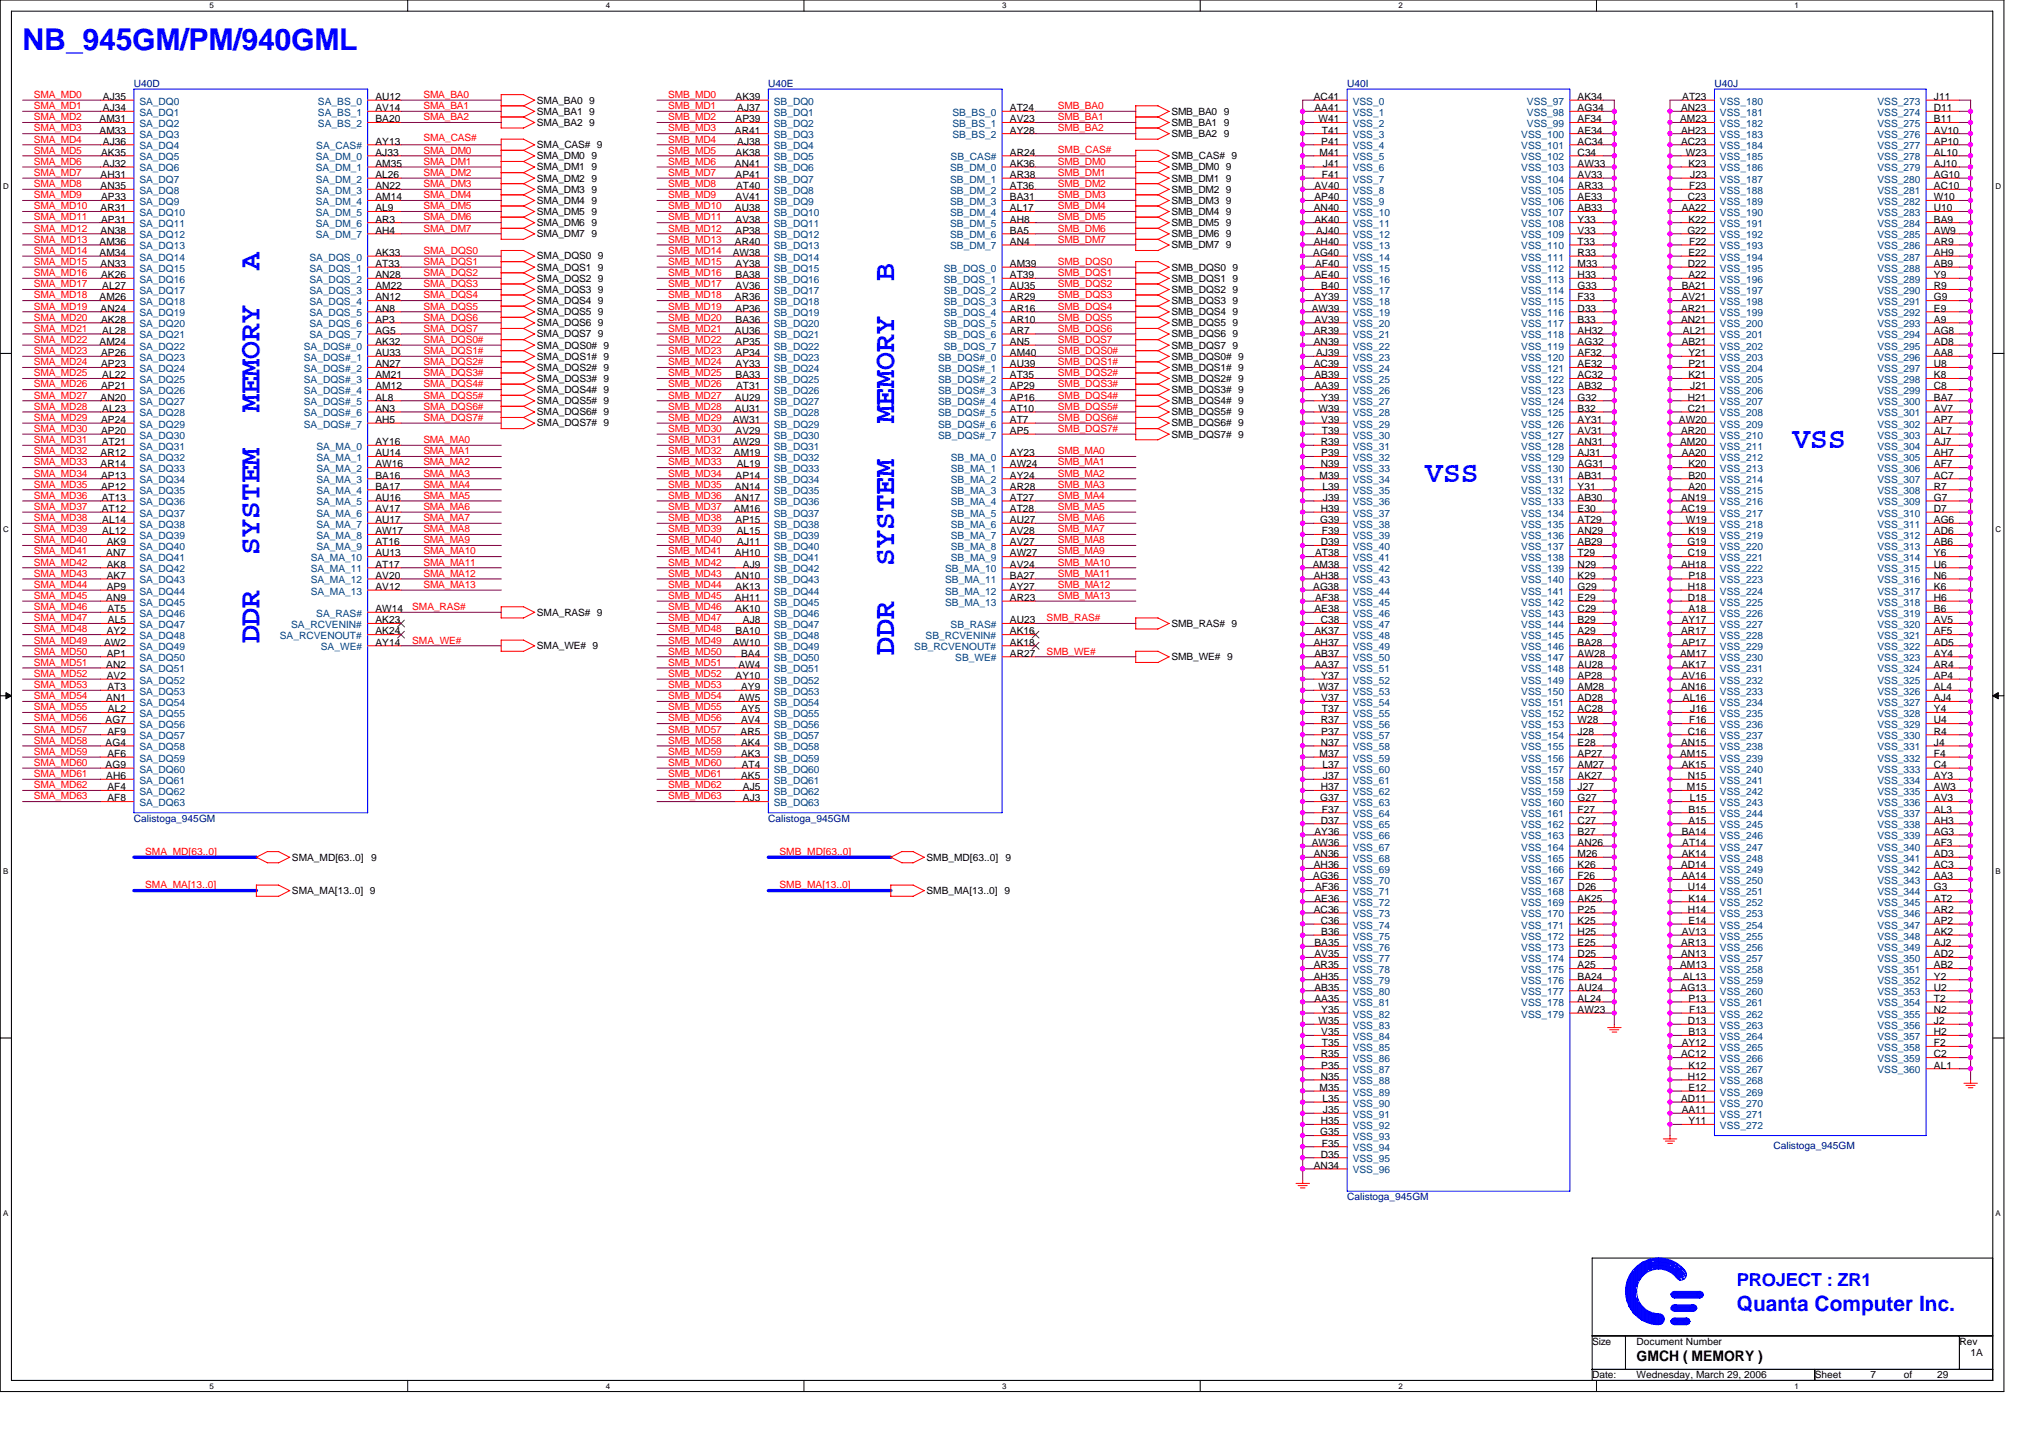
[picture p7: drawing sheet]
<svg xmlns="http://www.w3.org/2000/svg" width="297mm" height="210mm" viewBox="0 0 297 210" stroke-linecap="round" stroke-linejoin="round" font-family="sans-serif">
<defs><g id="words">
<g font-size="4.4" fill="#00f">
<text x="3.3" y="7.3">NB_945GM/PM/940GML</text>
<text x="37.9" y="39.4" transform="rotate(-90 37.9 39.4)">A</text>
<text x="130.6" y="41" transform="rotate(-90 130.6 41)">B</text>
<text x="37.9" y="60.2" transform="rotate(-90 37.9 60.2)">MEMORY</text>
<text x="130.6" y="61.8" transform="rotate(-90 130.6 61.8)">MEMORY</text>
<text x="261.8" y="65.4">VSS</text>
<text x="208.1" y="70.3">VSS</text>
<text x="37.9" y="81" transform="rotate(-90 37.9 81)">SYSTEM</text>
<text x="130.6" y="82.6" transform="rotate(-90 130.6 82.6)">SYSTEM</text>
<text x="37.9" y="94" transform="rotate(-90 37.9 94)">DDR</text>
<text x="130.6" y="95.6" transform="rotate(-90 130.6 95.6)">DDR</text>
</g>
<text font-size="3.1" fill="#00f" x="253.6" y="191.4">Quanta Computer Inc.</text>
<text font-size="2.6" fill="#00f" x="253.6" y="187.7">PROJECT : ZR1</text>
<text font-size="2.1" x="239" y="198.7">GMCH ( MEMORY )</text>
<g font-size="1.5" fill="#f00">
<text x="4.9" y="15.9">SMA_MD1</text>
<text x="4.9" y="14.3">SMA_MD0</text>
<text x="4.9" y="17.6">SMA_MD2</text>
<text x="61.8" y="15.9">SMA_BA1</text>
<text x="61.8" y="17.6">SMA_BA2</text>
<text x="61.8" y="14.3">SMA_BA0</text>
<text x="97.6" y="14.3">SMB_MD0</text>
<text x="97.6" y="15.9">SMB_MD1</text>
<text x="97.6" y="17.6">SMB_MD2</text>
<text x="154.5" y="17.6">SMB_BA1</text>
<text x="154.5" y="15.9">SMB_BA0</text>
<text x="4.9" y="20.8">SMA_MD4</text>
<text x="4.9" y="19.2">SMA_MD3</text>
<text x="4.9" y="22.5">SMA_MD5</text>
<text x="61.8" y="20.7">SMA_CAS#</text>
<text x="61.8" y="22.5">SMA_DM0</text>
<text x="97.6" y="20.8">SMB_MD4</text>
<text x="97.6" y="22.5">SMB_MD5</text>
<text x="97.6" y="19.2">SMB_MD3</text>
<text x="154.5" y="22.3">SMB_CAS#</text>
<text x="154.5" y="19.2">SMB_BA2</text>
<text x="4.9" y="29">SMA_MD9</text>
<text x="4.9" y="24.1">SMA_MD6</text>
<text x="4.9" y="25.7">SMA_MD7</text>
<text x="4.9" y="27.3">SMA_MD8</text>
<text x="61.8" y="27.3">SMA_DM3</text>
<text x="61.8" y="29">SMA_DM4</text>
<text x="61.8" y="25.7">SMA_DM2</text>
<text x="61.8" y="24.1">SMA_DM1</text>
<text x="97.6" y="29">SMB_MD9</text>
<text x="97.6" y="27.3">SMB_MD8</text>
<text x="97.6" y="24.1">SMB_MD6</text>
<text x="97.6" y="25.7">SMB_MD7</text>
<text x="154.5" y="24.1">SMB_DM0</text>
<text x="154.5" y="29">SMB_DM3</text>
<text x="154.5" y="27.3">SMB_DM2</text>
<text x="154.5" y="25.7">SMB_DM1</text>
<text x="4.9" y="33.8">SMA_MD12</text>
<text x="4.9" y="30.6">SMA_MD10</text>
<text x="4.9" y="32.2">SMA_MD11</text>
<text x="4.9" y="35.5">SMA_MD13</text>
<text x="61.8" y="32.2">SMA_DM6</text>
<text x="61.8" y="30.6">SMA_DM5</text>
<text x="61.8" y="33.8">SMA_DM7</text>
<text x="97.6" y="32.2">SMB_MD11</text>
<text x="97.6" y="30.6">SMB_MD10</text>
<text x="97.6" y="35.5">SMB_MD13</text>
<text x="97.6" y="33.8">SMB_MD12</text>
<text x="154.5" y="35.5">SMB_DM7</text>
<text x="154.5" y="32.2">SMB_DM5</text>
<text x="154.5" y="33.8">SMB_DM6</text>
<text x="154.5" y="30.6">SMB_DM4</text>
<text x="4.9" y="37.1">SMA_MD14</text>
<text x="4.9" y="42">SMA_MD17</text>
<text x="4.9" y="40.3">SMA_MD16</text>
<text x="4.9" y="38.7">SMA_MD15</text>
<text x="61.8" y="42">SMA_DQS3</text>
<text x="61.8" y="40.3">SMA_DQS2</text>
<text x="61.8" y="38.7">SMA_DQS1</text>
<text x="61.8" y="37.1">SMA_DQS0</text>
<text x="97.6" y="38.7">SMB_MD15</text>
<text x="97.6" y="40.3">SMB_MD16</text>
<text x="97.6" y="37.1">SMB_MD14</text>
<text x="97.6" y="42">SMB_MD17</text>
<text x="154.5" y="38.7">SMB_DQS0</text>
<text x="154.5" y="42">SMB_DQS2</text>
<text x="154.5" y="40.3">SMB_DQS1</text>
<text x="4.9" y="46.8">SMA_MD20</text>
<text x="4.9" y="45.2">SMA_MD19</text>
<text x="4.9" y="43.6">SMA_MD18</text>
<text x="61.8" y="45.2">SMA_DQS5</text>
<text x="61.8" y="43.6">SMA_DQS4</text>
<text x="61.8" y="46.8">SMA_DQS6</text>
<text x="97.6" y="46.8">SMB_MD20</text>
<text x="97.6" y="43.6">SMB_MD18</text>
<text x="97.6" y="45.2">SMB_MD19</text>
<text x="154.5" y="43.6">SMB_DQS3</text>
<text x="154.5" y="45.2">SMB_DQS4</text>
<text x="154.5" y="46.8">SMB_DQS5</text>
<text x="4.9" y="50.1">SMA_MD22</text>
<text x="4.9" y="53.3">SMA_MD24</text>
<text x="4.9" y="48.5">SMA_MD21</text>
<text x="4.9" y="51.7">SMA_MD23</text>
<text x="61.8" y="53.3">SMA_DQS2#</text>
<text x="61.8" y="51.7">SMA_DQS1#</text>
<text x="61.8" y="48.5">SMA_DQS7</text>
<text x="61.8" y="50.1">SMA_DQS0#</text>
<text x="97.6" y="53.3">SMB_MD24</text>
<text x="97.6" y="48.5">SMB_MD21</text>
<text x="97.6" y="50.1">SMB_MD22</text>
<text x="97.6" y="51.7">SMB_MD23</text>
<text x="154.5" y="48.5">SMB_DQS6</text>
<text x="154.5" y="50.1">SMB_DQS7</text>
<text x="154.5" y="51.7">SMB_DQS0#</text>
<text x="154.5" y="53.3">SMB_DQS1#</text>
<text x="4.9" y="55">SMA_MD25</text>
<text x="4.9" y="56.6">SMA_MD26</text>
<text x="4.9" y="59.8">SMA_MD28</text>
<text x="4.9" y="58.2">SMA_MD27</text>
<text x="61.8" y="59.8">SMA_DQS6#</text>
<text x="61.8" y="58.2">SMA_DQS5#</text>
<text x="61.8" y="56.6">SMA_DQS4#</text>
<text x="61.8" y="55">SMA_DQS3#</text>
<text x="97.6" y="55">SMB_MD25</text>
<text x="97.6" y="56.6">SMB_MD26</text>
<text x="97.6" y="59.8">SMB_MD28</text>
<text x="97.6" y="58.2">SMB_MD27</text>
<text x="154.5" y="59.8">SMB_DQS5#</text>
<text x="154.5" y="55">SMB_DQS2#</text>
<text x="154.5" y="58.2">SMB_DQS4#</text>
<text x="154.5" y="56.6">SMB_DQS3#</text>
<text x="4.9" y="64.7">SMA_MD31</text>
<text x="4.9" y="61.5">SMA_MD29</text>
<text x="4.9" y="63.1">SMA_MD30</text>
<text x="61.8" y="61.5">SMA_DQS7#</text>
<text x="61.8" y="64.7">SMA_MA0</text>
<text x="97.6" y="61.5">SMB_MD29</text>
<text x="97.6" y="64.7">SMB_MD31</text>
<text x="97.6" y="63.1">SMB_MD30</text>
<text x="154.5" y="61.5">SMB_DQS6#</text>
<text x="154.5" y="63.1">SMB_DQS7#</text>
<text x="4.9" y="68">SMA_MD33</text>
<text x="4.9" y="69.6">SMA_MD34</text>
<text x="4.9" y="71.2">SMA_MD35</text>
<text x="4.9" y="66.3">SMA_MD32</text>
<text x="61.8" y="69.6">SMA_MA3</text>
<text x="61.8" y="68">SMA_MA2</text>
<text x="61.8" y="66.3">SMA_MA1</text>
<text x="61.8" y="71.2">SMA_MA4</text>
<text x="97.6" y="68">SMB_MD33</text>
<text x="97.6" y="69.6">SMB_MD34</text>
<text x="97.6" y="71.2">SMB_MD35</text>
<text x="97.6" y="66.3">SMB_MD32</text>
<text x="154.5" y="69.6">SMB_MA2</text>
<text x="154.5" y="66.3">SMB_MA0</text>
<text x="154.5" y="68">SMB_MA1</text>
<text x="154.5" y="71.2">SMB_MA3</text>
<text x="4.9" y="77.7">SMA_MD39</text>
<text x="4.9" y="72.8">SMA_MD36</text>
<text x="4.9" y="76.1">SMA_MD38</text>
<text x="4.9" y="74.5">SMA_MD37</text>
<text x="61.8" y="77.7">SMA_MA8</text>
<text x="61.8" y="74.5">SMA_MA6</text>
<text x="61.8" y="76.1">SMA_MA7</text>
<text x="61.8" y="72.8">SMA_MA5</text>
<text x="97.6" y="74.5">SMB_MD37</text>
<text x="97.6" y="76.1">SMB_MD38</text>
<text x="97.6" y="72.8">SMB_MD36</text>
<text x="97.6" y="77.7">SMB_MD39</text>
<text x="154.5" y="74.5">SMB_MA5</text>
<text x="154.5" y="77.7">SMB_MA7</text>
<text x="154.5" y="72.8">SMB_MA4</text>
<text x="154.5" y="76.1">SMB_MA6</text>
<text x="4.9" y="81">SMA_MD41</text>
<text x="4.9" y="79.4">SMA_MD40</text>
<text x="4.9" y="82.6">SMA_MD42</text>
<text x="61.8" y="81">SMA_MA10</text>
<text x="61.8" y="79.4">SMA_MA9</text>
<text x="61.8" y="82.6">SMA_MA11</text>
<text x="97.6" y="79.4">SMB_MD40</text>
<text x="97.6" y="81">SMB_MD41</text>
<text x="97.6" y="82.6">SMB_MD42</text>
<text x="154.5" y="79.4">SMB_MA8</text>
<text x="154.5" y="82.6">SMB_MA10</text>
<text x="154.5" y="81">SMB_MA9</text>
<text x="4.9" y="84.2">SMA_MD43</text>
<text x="4.9" y="85.9">SMA_MD44</text>
<text x="4.9" y="89.1">SMA_MD46</text>
<text x="4.9" y="87.5">SMA_MD45</text>
<text x="60.2" y="89.1">SMA_RAS#</text>
<text x="61.8" y="85.9">SMA_MA13</text>
<text x="61.8" y="84.2">SMA_MA12</text>
<text x="97.6" y="89.1">SMB_MD46</text>
<text x="97.6" y="84.2">SMB_MD43</text>
<text x="97.6" y="87.5">SMB_MD45</text>
<text x="97.6" y="85.9">SMB_MD44</text>
<text x="154.5" y="87.5">SMB_MA13</text>
<text x="154.5" y="85.9">SMB_MA12</text>
<text x="154.5" y="84.2">SMB_MA11</text>
<text x="4.9" y="90.7">SMA_MD47</text>
<text x="4.9" y="95.6">SMA_MD50</text>
<text x="4.9" y="94">SMA_MD49</text>
<text x="4.9" y="92.4">SMA_MD48</text>
<text x="60.2" y="94">SMA_WE#</text>
<text x="97.6" y="94">SMB_MD49</text>
<text x="97.6" y="95.6">SMB_MD50</text>
<text x="97.6" y="90.7">SMB_MD47</text>
<text x="97.6" y="92.4">SMB_MD48</text>
<text x="152.8" y="90.7">SMB_RAS#</text>
<text x="152.8" y="95.6">SMB_WE#</text>
<text x="4.9" y="100.5">SMA_MD53</text>
<text x="4.9" y="98.8">SMA_MD52</text>
<text x="4.9" y="97.2">SMA_MD51</text>
<text x="97.6" y="100.5">SMB_MD53</text>
<text x="97.6" y="98.8">SMB_MD52</text>
<text x="97.6" y="97.2">SMB_MD51</text>
<text x="4.9" y="103.7">SMA_MD55</text>
<text x="4.9" y="105.3">SMA_MD56</text>
<text x="4.9" y="102.1">SMA_MD54</text>
<text x="4.9" y="107">SMA_MD57</text>
<text x="97.6" y="105.3">SMB_MD56</text>
<text x="97.6" y="102.1">SMB_MD54</text>
<text x="97.6" y="107">SMB_MD57</text>
<text x="97.6" y="103.7">SMB_MD55</text>
<text x="4.9" y="108.6">SMA_MD58</text>
<text x="4.9" y="111.9">SMA_MD60</text>
<text x="4.9" y="113.5">SMA_MD61</text>
<text x="4.9" y="110.2">SMA_MD59</text>
<text x="97.6" y="111.9">SMB_MD60</text>
<text x="97.6" y="113.5">SMB_MD61</text>
<text x="97.6" y="108.6">SMB_MD58</text>
<text x="97.6" y="110.2">SMB_MD59</text>
<text x="4.9" y="115.1">SMA_MD62</text>
<text x="4.9" y="116.7">SMA_MD63</text>
<text x="97.6" y="115.1">SMB_MD62</text>
<text x="97.6" y="116.7">SMB_MD63</text>
<text x="21.2" y="124.9">SMA_MD[63..0]</text>
<text x="113.8" y="124.9">SMB_MD[63..0]</text>
<text x="21.2" y="129.7">SMA_MA[13..0]</text>
<text x="113.8" y="129.7">SMB_MA[13..0]</text>
</g>
<g font-size="1.5">
<text x="14.5" y="17.9">AM31</text>
<text x="15" y="14.6">AJ35</text>
<text x="15" y="16.2">AJ34</text>
<text x="54.8" y="14.6">AU12</text>
<text x="54.8" y="16.2">AV14</text>
<text x="54.8" y="17.9">BA20</text>
<text x="78.4" y="16.8">SMA_BA1 9</text>
<text x="78.4" y="15.1">SMA_BA0 9</text>
<text x="107.4" y="14.6">AK39</text>
<text x="107.4" y="17.9">AP39</text>
<text x="107.7" y="16.2">AJ37</text>
<text x="147.5" y="16.2">AT24</text>
<text x="147.5" y="17.9">AV23</text>
<text x="171.1" y="16.8">SMB_BA0 9</text>
<text x="191.9" y="14.6">AC41</text>
<text x="192" y="16.2">AA41</text>
<text x="192.5" y="17.9">W41</text>
<text x="230.4" y="17.9">AF34</text>
<text x="230.4" y="14.6">AK34</text>
<text x="230.4" y="16.2">AG34</text>
<text x="245.4" y="17.9">AM23</text>
<text x="245.5" y="16.2">AN23</text>
<text x="245.7" y="14.6">AT23</text>
<text x="282.4" y="14.6">J11</text>
<text x="282.4" y="16.2">D11</text>
<text x="282.4" y="17.9">B11</text>
<text x="14.5" y="19.5">AM33</text>
<text x="14.8" y="22.7">AK35</text>
<text x="15" y="21.1">AJ36</text>
<text x="54.8" y="21.1">AY13</text>
<text x="54.8" y="22.7">AJ33</text>
<text x="78.4" y="23.3">SMA_DM0 9</text>
<text x="78.4" y="18.4">SMA_BA2 9</text>
<text x="78.4" y="21.6">SMA_CAS# 9</text>
<text x="107.3" y="19.5">AR41</text>
<text x="107.4" y="22.7">AK38</text>
<text x="107.7" y="21.1">AJ38</text>
<text x="147.5" y="19.5">AY28</text>
<text x="147.5" y="22.7">AR24</text>
<text x="171.1" y="23.3">SMB_CAS# 9</text>
<text x="171.1" y="20">SMB_BA2 9</text>
<text x="171.1" y="18.4">SMB_BA1 9</text>
<text x="192.7" y="22.7">M41</text>
<text x="193" y="21.1">P41</text>
<text x="193" y="19.5">T41</text>
<text x="230.4" y="19.5">AE34</text>
<text x="230.4" y="21.1">AC34</text>
<text x="230.4" y="22.7">C34</text>
<text x="245.5" y="19.5">AH23</text>
<text x="245.5" y="21.1">AC23</text>
<text x="246.2" y="22.7">W23</text>
<text x="282.4" y="19.5">AV10</text>
<text x="282.4" y="22.7">AL10</text>
<text x="282.4" y="21.1">AP10</text>
<text x="14.7" y="26">AH31</text>
<text x="14.7" y="27.6">AN35</text>
<text x="14.8" y="29.3">AP33</text>
<text x="15" y="24.4">AJ32</text>
<text x="54.8" y="24.4">AM35</text>
<text x="54.8" y="26">AL26</text>
<text x="54.8" y="27.6">AN22</text>
<text x="54.8" y="29.3">AM14</text>
<text x="78.4" y="28.1">SMA_DM3 9</text>
<text x="78.4" y="29.8">SMA_DM4 9</text>
<text x="78.4" y="26.5">SMA_DM2 9</text>
<text x="78.4" y="24.9">SMA_DM1 9</text>
<text x="107.3" y="24.4">AN41</text>
<text x="107.4" y="26">AP41</text>
<text x="107.4" y="29.3">AV41</text>
<text x="107.5" y="27.6">AT40</text>
<text x="147.5" y="24.4">AK36</text>
<text x="147.5" y="26">AR38</text>
<text x="147.5" y="27.6">AT36</text>
<text x="147.5" y="29.3">BA31</text>
<text x="171.1" y="28.1">SMB_DM2 9</text>
<text x="171.1" y="24.9">SMB_DM0 9</text>
<text x="171.1" y="26.5">SMB_DM1 9</text>
<text x="171.1" y="29.8">SMB_DM3 9</text>
<text x="192" y="27.6">AV40</text>
<text x="192" y="29.3">AP40</text>
<text x="193" y="26">F41</text>
<text x="193.2" y="24.4">J41</text>
<text x="230.4" y="24.4">AW33</text>
<text x="230.4" y="26">AV33</text>
<text x="230.4" y="27.6">AR33</text>
<text x="230.4" y="29.3">AE33</text>
<text x="246.5" y="29.3">C23</text>
<text x="246.6" y="24.4">K23</text>
<text x="246.7" y="27.6">F23</text>
<text x="246.8" y="26">J23</text>
<text x="282.4" y="26">AG10</text>
<text x="282.4" y="27.6">AC10</text>
<text x="282.4" y="29.3">W10</text>
<text x="282.4" y="24.4">AJ10</text>
<text x="14.5" y="35.8">AM36</text>
<text x="14.7" y="30.9">AR31</text>
<text x="14.7" y="34.1">AN38</text>
<text x="14.8" y="32.5">AP31</text>
<text x="54.8" y="30.9">AL9</text>
<text x="54.8" y="32.5">AR3</text>
<text x="54.8" y="34.1">AH4</text>
<text x="78.4" y="31.4">SMA_DM5 9</text>
<text x="78.4" y="34.6">SMA_DM7 9</text>
<text x="78.4" y="33">SMA_DM6 9</text>
<text x="107.3" y="30.9">AU38</text>
<text x="107.3" y="35.8">AR40</text>
<text x="107.4" y="32.5">AV38</text>
<text x="107.4" y="34.1">AP38</text>
<text x="147.5" y="30.9">AL17</text>
<text x="147.5" y="32.5">AH8</text>
<text x="147.5" y="34.1">BA5</text>
<text x="147.5" y="35.8">AN4</text>
<text x="171.1" y="31.4">SMB_DM4 9</text>
<text x="171.1" y="34.6">SMB_DM6 9</text>
<text x="171.1" y="33">SMB_DM5 9</text>
<text x="191.9" y="30.9">AN40</text>
<text x="191.9" y="35.8">AH40</text>
<text x="192" y="32.5">AK40</text>
<text x="192.2" y="34.1">AJ40</text>
<text x="230.4" y="30.9">AB33</text>
<text x="230.4" y="32.5">Y33</text>
<text x="230.4" y="34.1">V33</text>
<text x="230.4" y="35.8">T33</text>
<text x="245.6" y="30.9">AA22</text>
<text x="246.4" y="34.1">G22</text>
<text x="246.6" y="32.5">K22</text>
<text x="246.7" y="35.8">F22</text>
<text x="282.4" y="34.1">AW9</text>
<text x="282.4" y="35.8">AR9</text>
<text x="282.4" y="30.9">U10</text>
<text x="282.4" y="32.5">BA9</text>
<text x="14.5" y="37.4">AM34</text>
<text x="14.7" y="39">AN33</text>
<text x="14.8" y="40.6">AK26</text>
<text x="54.8" y="37.4">AK33</text>
<text x="54.8" y="39">AT33</text>
<text x="54.8" y="40.6">AN28</text>
<text x="78.4" y="41.1">SMA_DQS2 9</text>
<text x="78.4" y="37.9">SMA_DQS0 9</text>
<text x="78.4" y="39.5">SMA_DQS1 9</text>
<text x="107" y="37.4">AW38</text>
<text x="107.4" y="39">AY38</text>
<text x="107.4" y="40.6">BA38</text>
<text x="147.5" y="39">AM39</text>
<text x="147.5" y="40.6">AT39</text>
<text x="171.1" y="39.5">SMB_DQS0 9</text>
<text x="171.1" y="41.1">SMB_DQS1 9</text>
<text x="171.1" y="36.3">SMB_DM7 9</text>
<text x="191.8" y="37.4">AG40</text>
<text x="192" y="40.6">AE40</text>
<text x="192" y="39">AF40</text>
<text x="230.4" y="37.4">R33</text>
<text x="230.4" y="39">M33</text>
<text x="230.4" y="40.6">H33</text>
<text x="246.5" y="39">D22</text>
<text x="246.6" y="37.4">E22</text>
<text x="246.6" y="40.6">A22</text>
<text x="282.4" y="37.4">AH9</text>
<text x="282.4" y="39">AB9</text>
<text x="282.4" y="40.6">Y9</text>
<text x="14.5" y="43.9">AM26</text>
<text x="14.7" y="45.5">AN24</text>
<text x="14.8" y="47.1">AK28</text>
<text x="14.9" y="42.2">AL27</text>
<text x="54.8" y="42.2">AM22</text>
<text x="54.8" y="43.9">AN12</text>
<text x="54.8" y="45.5">AN8</text>
<text x="54.8" y="47.1">AP3</text>
<text x="78.4" y="44.4">SMA_DQS4 9</text>
<text x="78.4" y="47.6">SMA_DQS6 9</text>
<text x="78.4" y="46">SMA_DQS5 9</text>
<text x="78.4" y="42.8">SMA_DQS3 9</text>
<text x="107.3" y="43.9">AR36</text>
<text x="107.4" y="42.2">AV36</text>
<text x="107.4" y="45.5">AP36</text>
<text x="107.4" y="47.1">BA36</text>
<text x="147.5" y="42.2">AU35</text>
<text x="147.5" y="43.9">AR29</text>
<text x="147.5" y="45.5">AR16</text>
<text x="147.5" y="47.1">AR10</text>
<text x="171.1" y="44.4">SMB_DQS3 9</text>
<text x="171.1" y="46">SMB_DQS4 9</text>
<text x="171.1" y="47.6">SMB_DQS5 9</text>
<text x="171.1" y="42.8">SMB_DQS2 9</text>
<text x="191.6" y="45.5">AW39</text>
<text x="192" y="43.9">AY39</text>
<text x="192" y="47.1">AV39</text>
<text x="193" y="42.2">B40</text>
<text x="230.4" y="42.2">G33</text>
<text x="230.4" y="43.9">F33</text>
<text x="230.4" y="45.5">D33</text>
<text x="230.4" y="47.1">B33</text>
<text x="245.5" y="45.5">AR21</text>
<text x="245.5" y="47.1">AN21</text>
<text x="245.6" y="42.2">BA21</text>
<text x="245.6" y="43.9">AV21</text>
<text x="282.4" y="42.2">R9</text>
<text x="282.4" y="43.9">G9</text>
<text x="282.4" y="45.5">E9</text>
<text x="282.4" y="47.1">A9</text>
<text x="14.5" y="50.4">AM24</text>
<text x="14.8" y="52">AP26</text>
<text x="14.8" y="53.6">AP23</text>
<text x="14.9" y="48.7">AL28</text>
<text x="54.8" y="48.7">AG5</text>
<text x="54.8" y="50.4">AK32</text>
<text x="54.8" y="52">AU33</text>
<text x="54.8" y="53.6">AN27</text>
<text x="78.4" y="50.9">SMA_DQS0# 9</text>
<text x="78.4" y="52.5">SMA_DQS1# 9</text>
<text x="78.4" y="49.3">SMA_DQS7 9</text>
<text x="107.3" y="48.7">AU36</text>
<text x="107.4" y="50.4">AP35</text>
<text x="107.4" y="52">AP34</text>
<text x="107.4" y="53.6">AY33</text>
<text x="147.5" y="48.7">AR7</text>
<text x="147.5" y="50.4">AN5</text>
<text x="147.5" y="52">AM40</text>
<text x="147.5" y="53.6">AU39</text>
<text x="171.1" y="50.9">SMB_DQS7 9</text>
<text x="171.1" y="52.5">SMB_DQS0# 9</text>
<text x="171.1" y="49.3">SMB_DQS6 9</text>
<text x="191.9" y="48.7">AR39</text>
<text x="191.9" y="50.4">AN39</text>
<text x="191.9" y="53.6">AC39</text>
<text x="192.2" y="52">AJ39</text>
<text x="230.4" y="48.7">AH32</text>
<text x="230.4" y="50.4">AG32</text>
<text x="230.4" y="52">AF32</text>
<text x="230.4" y="53.6">AE32</text>
<text x="245.6" y="50.4">AB21</text>
<text x="245.8" y="48.7">AL21</text>
<text x="246.6" y="52">Y21</text>
<text x="246.6" y="53.6">P21</text>
<text x="282.4" y="48.7">AG8</text>
<text x="282.4" y="50.4">AD8</text>
<text x="282.4" y="52">AA8</text>
<text x="282.4" y="53.6">U8</text>
<text x="14.7" y="58.5">AN20</text>
<text x="14.8" y="56.9">AP21</text>
<text x="14.9" y="55.2">AL22</text>
<text x="54.8" y="55.2">AM21</text>
<text x="54.8" y="56.9">AM12</text>
<text x="54.8" y="58.5">AL8</text>
<text x="78.4" y="55.8">SMA_DQS3# 9</text>
<text x="78.4" y="59">SMA_DQS5# 9</text>
<text x="78.4" y="54.1">SMA_DQS2# 9</text>
<text x="78.4" y="57.4">SMA_DQS4# 9</text>
<text x="107.3" y="58.5">AU29</text>
<text x="107.4" y="55.2">BA33</text>
<text x="107.5" y="56.9">AT31</text>
<text x="147.5" y="55.2">AT35</text>
<text x="147.5" y="56.9">AP29</text>
<text x="147.5" y="58.5">AP16</text>
<text x="171.1" y="57.4">SMB_DQS3# 9</text>
<text x="171.1" y="54.1">SMB_DQS1# 9</text>
<text x="171.1" y="55.8">SMB_DQS2# 9</text>
<text x="171.1" y="59">SMB_DQS4# 9</text>
<text x="192" y="55.2">AB39</text>
<text x="192" y="56.9">AA39</text>
<text x="193" y="58.5">Y39</text>
<text x="230.4" y="55.2">AC32</text>
<text x="230.4" y="56.9">AB32</text>
<text x="230.4" y="58.5">G32</text>
<text x="246.5" y="58.5">H21</text>
<text x="246.6" y="55.2">K21</text>
<text x="246.8" y="56.9">J21</text>
<text x="282.4" y="55.2">K8</text>
<text x="282.4" y="56.9">C8</text>
<text x="282.4" y="58.5">BA7</text>
<text x="14.8" y="61.8">AP24</text>
<text x="14.8" y="63.4">AP20</text>
<text x="14.9" y="65">AT21</text>
<text x="14.9" y="60.1">AL23</text>
<text x="54.8" y="60.1">AN3</text>
<text x="54.8" y="61.8">AH5</text>
<text x="54.8" y="65">AY16</text>
<text x="78.4" y="62.3">SMA_DQS7# 9</text>
<text x="78.4" y="60.6">SMA_DQS6# 9</text>
<text x="107" y="61.8">AW31</text>
<text x="107" y="65">AW29</text>
<text x="107.3" y="60.1">AU31</text>
<text x="107.4" y="63.4">AV29</text>
<text x="147.5" y="60.1">AT10</text>
<text x="147.5" y="61.8">AT7</text>
<text x="147.5" y="63.4">AP5</text>
<text x="171.1" y="62.3">SMB_DQS6# 9</text>
<text x="171.1" y="63.9">SMB_DQS7# 9</text>
<text x="171.1" y="60.6">SMB_DQS5# 9</text>
<text x="192.5" y="60.1">W39</text>
<text x="192.9" y="65">R39</text>
<text x="193" y="61.8">V39</text>
<text x="193" y="63.4">T39</text>
<text x="230.4" y="60.1">B32</text>
<text x="230.4" y="61.8">AY31</text>
<text x="230.4" y="63.4">AV31</text>
<text x="230.4" y="65">AN31</text>
<text x="245.2" y="61.8">AW20</text>
<text x="245.4" y="65">AM20</text>
<text x="245.5" y="63.4">AR20</text>
<text x="246.5" y="60.1">C21</text>
<text x="282.4" y="60.1">AV7</text>
<text x="282.4" y="61.8">AP7</text>
<text x="282.4" y="63.4">AL7</text>
<text x="282.4" y="65">AJ7</text>
<text x="14.7" y="66.6">AR12</text>
<text x="14.7" y="68.3">AR14</text>
<text x="14.8" y="69.9">AP13</text>
<text x="14.8" y="71.5">AP12</text>
<text x="54.8" y="66.6">AU14</text>
<text x="54.8" y="68.3">AW16</text>
<text x="54.8" y="69.9">BA16</text>
<text x="54.8" y="71.5">BA17</text>
<text x="107.2" y="66.6">AM19</text>
<text x="107.3" y="71.5">AN14</text>
<text x="107.4" y="69.9">AP14</text>
<text x="107.6" y="68.3">AL19</text>
<text x="147.5" y="66.6">AY23</text>
<text x="147.5" y="68.3">AW24</text>
<text x="147.5" y="69.9">AY24</text>
<text x="147.5" y="71.5">AR28</text>
<text x="192.7" y="69.9">M39</text>
<text x="192.9" y="68.3">N39</text>
<text x="193" y="66.6">P39</text>
<text x="193.1" y="71.5">L39</text>
<text x="230.4" y="66.6">AJ31</text>
<text x="230.4" y="68.3">AG31</text>
<text x="230.4" y="69.9">AB31</text>
<text x="230.4" y="71.5">Y31</text>
<text x="245.6" y="66.6">AA20</text>
<text x="246.6" y="68.3">K20</text>
<text x="246.6" y="69.9">B20</text>
<text x="246.6" y="71.5">A20</text>
<text x="282.4" y="66.6">AH7</text>
<text x="282.4" y="68.3">AF7</text>
<text x="282.4" y="69.9">AC7</text>
<text x="282.4" y="71.5">R7</text>
<text x="14.9" y="73.1">AT13</text>
<text x="14.9" y="74.8">AT12</text>
<text x="14.9" y="76.4">AL14</text>
<text x="54.8" y="73.1">AU16</text>
<text x="54.8" y="74.8">AV17</text>
<text x="54.8" y="76.4">AU17</text>
<text x="107.2" y="74.8">AM16</text>
<text x="107.3" y="73.1">AN17</text>
<text x="107.4" y="76.4">AP15</text>
<text x="147.5" y="73.1">AT27</text>
<text x="147.5" y="74.8">AT28</text>
<text x="147.5" y="76.4">AU27</text>
<text x="192.8" y="76.4">G39</text>
<text x="192.9" y="74.8">H39</text>
<text x="193.2" y="73.1">J39</text>
<text x="230.4" y="73.1">AB30</text>
<text x="230.4" y="74.8">E30</text>
<text x="230.4" y="76.4">AT29</text>
<text x="245.5" y="73.1">AN19</text>
<text x="245.5" y="74.8">AC19</text>
<text x="246.2" y="76.4">W19</text>
<text x="282.4" y="73.1">G7</text>
<text x="282.4" y="74.8">D7</text>
<text x="282.4" y="76.4">AG6</text>
<text x="14.9" y="78">AL12</text>
<text x="15.5" y="81.3">AN7</text>
<text x="15.6" y="79.6">AK9</text>
<text x="15.6" y="82.9">AK8</text>
<text x="54.8" y="78">AW17</text>
<text x="54.8" y="79.6">AT16</text>
<text x="54.8" y="81.3">AU13</text>
<text x="54.8" y="82.9">AT17</text>
<text x="107.3" y="81.3">AH10</text>
<text x="107.6" y="78">AL15</text>
<text x="107.7" y="79.6">AJ11</text>
<text x="108.5" y="82.9">AJ9</text>
<text x="147.5" y="78">AV28</text>
<text x="147.5" y="79.6">AV27</text>
<text x="147.5" y="81.3">AW27</text>
<text x="147.5" y="82.9">AV24</text>
<text x="191.7" y="82.9">AM38</text>
<text x="192" y="81.3">AT38</text>
<text x="192.9" y="79.6">D39</text>
<text x="193" y="78">F39</text>
<text x="230.4" y="78">AN29</text>
<text x="230.4" y="79.6">AB29</text>
<text x="230.4" y="81.3">T29</text>
<text x="230.4" y="82.9">N29</text>
<text x="245.5" y="82.9">AH18</text>
<text x="246.4" y="79.6">G19</text>
<text x="246.5" y="81.3">C19</text>
<text x="246.6" y="78">K19</text>
<text x="282.4" y="78">AD6</text>
<text x="282.4" y="79.6">AB6</text>
<text x="282.4" y="81.3">Y6</text>
<text x="282.4" y="82.9">U6</text>
<text x="15.5" y="87.8">AN9</text>
<text x="15.6" y="84.5">AK7</text>
<text x="15.6" y="86.1">AP9</text>
<text x="15.7" y="89.4">AT5</text>
<text x="54.8" y="84.5">AV20</text>
<text x="54.8" y="86.1">AV12</text>
<text x="54.8" y="89.4">AW14</text>
<text x="78.4" y="89.9">SMA_RAS# 9</text>
<text x="107.3" y="84.5">AN10</text>
<text x="107.3" y="87.8">AH11</text>
<text x="107.4" y="86.1">AK13</text>
<text x="107.4" y="89.4">AK10</text>
<text x="147.5" y="84.5">BA27</text>
<text x="147.5" y="86.1">AY27</text>
<text x="147.5" y="87.8">AR23</text>
<text x="191.8" y="86.1">AG38</text>
<text x="191.9" y="84.5">AH38</text>
<text x="192" y="89.4">AE38</text>
<text x="192" y="87.8">AF38</text>
<text x="230.4" y="84.5">K29</text>
<text x="230.4" y="86.1">G29</text>
<text x="230.4" y="87.8">E29</text>
<text x="230.4" y="89.4">C29</text>
<text x="246.5" y="86.1">H18</text>
<text x="246.5" y="87.8">D18</text>
<text x="246.6" y="84.5">P18</text>
<text x="246.6" y="89.4">A18</text>
<text x="282.4" y="84.5">N6</text>
<text x="282.4" y="86.1">K6</text>
<text x="282.4" y="87.8">H6</text>
<text x="282.4" y="89.4">B6</text>
<text x="15.2" y="94.3">AW2</text>
<text x="15.6" y="92.6">AY2</text>
<text x="15.6" y="95.9">AP1</text>
<text x="15.8" y="91">AL5</text>
<text x="54.8" y="91">AK23</text>
<text x="54.8" y="92.6">AK24</text>
<text x="54.8" y="94.3">AY14</text>
<text x="78.4" y="94.8">SMA_WE# 9</text>
<text x="107" y="94.3">AW10</text>
<text x="107.4" y="92.6">BA10</text>
<text x="108.2" y="95.9">BA4</text>
<text x="108.5" y="91">AJ8</text>
<text x="147.5" y="91">AU23</text>
<text x="147.5" y="92.6">AK16</text>
<text x="147.5" y="94.3">AK18</text>
<text x="147.5" y="95.9">AR27</text>
<text x="171.1" y="91.5">SMB_RAS# 9</text>
<text x="191.9" y="94.3">AH37</text>
<text x="192" y="92.6">AK37</text>
<text x="192" y="95.9">AB37</text>
<text x="192.9" y="91">C38</text>
<text x="230.4" y="91">B29</text>
<text x="230.4" y="92.6">A29</text>
<text x="230.4" y="94.3">BA28</text>
<text x="230.4" y="95.9">AW28</text>
<text x="245.4" y="95.9">AM17</text>
<text x="245.5" y="92.6">AR17</text>
<text x="245.6" y="91">AY17</text>
<text x="245.6" y="94.3">AP17</text>
<text x="282.4" y="91">AV5</text>
<text x="282.4" y="92.6">AF5</text>
<text x="282.4" y="94.3">AD5</text>
<text x="282.4" y="95.9">AY4</text>
<text x="15.5" y="97.5">AN2</text>
<text x="15.6" y="99.1">AV2</text>
<text x="15.7" y="100.8">AT3</text>
<text x="107.4" y="99.1">AY10</text>
<text x="107.8" y="97.5">AW4</text>
<text x="108.2" y="100.8">AY9</text>
<text x="171.1" y="96.4">SMB_WE# 9</text>
<text x="192" y="97.5">AA37</text>
<text x="192.5" y="100.8">W37</text>
<text x="193" y="99.1">Y37</text>
<text x="230.4" y="97.5">AU28</text>
<text x="230.4" y="99.1">AP28</text>
<text x="230.4" y="100.8">AM28</text>
<text x="245.5" y="100.8">AN16</text>
<text x="245.6" y="97.5">AK17</text>
<text x="245.6" y="99.1">AV16</text>
<text x="282.4" y="97.5">AR4</text>
<text x="282.4" y="99.1">AP4</text>
<text x="282.4" y="100.8">AL4</text>
<text x="15.4" y="105.6">AG7</text>
<text x="15.5" y="102.4">AN1</text>
<text x="15.7" y="107.3">AF9</text>
<text x="15.8" y="104">AL2</text>
<text x="107.8" y="102.4">AW5</text>
<text x="108.2" y="107.3">AR5</text>
<text x="108.2" y="104">AY5</text>
<text x="108.2" y="105.6">AV4</text>
<text x="192.9" y="105.6">R37</text>
<text x="193" y="102.4">V37</text>
<text x="193" y="107.3">P37</text>
<text x="193" y="104">T37</text>
<text x="230.4" y="102.4">AD28</text>
<text x="230.4" y="104">AC28</text>
<text x="230.4" y="105.6">W28</text>
<text x="230.4" y="107.3">J28</text>
<text x="245.8" y="102.4">AL16</text>
<text x="246.5" y="107.3">C16</text>
<text x="246.7" y="105.6">F16</text>
<text x="246.8" y="104">J16</text>
<text x="282.4" y="102.4">AJ4</text>
<text x="282.4" y="104">Y4</text>
<text x="282.4" y="105.6">U4</text>
<text x="282.4" y="107.3">R4</text>
<text x="15.4" y="108.9">AG4</text>
<text x="15.4" y="112.1">AG9</text>
<text x="15.5" y="113.8">AH6</text>
<text x="15.7" y="110.5">AF6</text>
<text x="108.2" y="108.9">AK4</text>
<text x="108.2" y="110.5">AK3</text>
<text x="108.2" y="113.8">AK5</text>
<text x="108.3" y="112.1">AT4</text>
<text x="192.7" y="110.5">M37</text>
<text x="192.9" y="108.9">N37</text>
<text x="193.1" y="112.1">L37</text>
<text x="193.2" y="113.8">J37</text>
<text x="230.4" y="108.9">E28</text>
<text x="230.4" y="110.5">AP27</text>
<text x="230.4" y="112.1">AM27</text>
<text x="230.4" y="113.8">AK27</text>
<text x="245.4" y="110.5">AM15</text>
<text x="245.5" y="108.9">AN15</text>
<text x="245.6" y="112.1">AK15</text>
<text x="246.5" y="113.8">N15</text>
<text x="282.4" y="108.9">J4</text>
<text x="282.4" y="110.5">F4</text>
<text x="282.4" y="112.1">C4</text>
<text x="282.4" y="113.8">AY3</text>
<text x="15.7" y="115.4">AF4</text>
<text x="15.7" y="117">AF8</text>
<text x="108.5" y="115.4">AJ5</text>
<text x="108.5" y="117">AJ3</text>
<text x="192.8" y="117">G37</text>
<text x="192.9" y="115.4">H37</text>
<text x="193" y="118.7">F37</text>
<text x="230.4" y="115.4">J27</text>
<text x="230.4" y="117">G27</text>
<text x="230.4" y="118.7">F27</text>
<text x="246.4" y="115.4">M15</text>
<text x="246.6" y="118.7">B15</text>
<text x="246.8" y="117">L15</text>
<text x="282.4" y="115.4">AW3</text>
<text x="282.4" y="117">AV3</text>
<text x="282.4" y="118.7">AL3</text>
<text x="42.6" y="125.7">SMA_MD[63..0]</text>
<text x="54.2" y="125.7">9</text>
<text x="135.3" y="125.7">SMB_MD[63..0]</text>
<text x="146.8" y="125.7">9</text>
<text x="191.6" y="123.5">AW36</text>
<text x="191.9" y="125.2">AN36</text>
<text x="192" y="121.9">AY36</text>
<text x="192.9" y="120.3">D37</text>
<text x="230.4" y="120.3">C27</text>
<text x="230.4" y="121.9">B27</text>
<text x="230.4" y="123.5">AN26</text>
<text x="230.4" y="125.2">M26</text>
<text x="245.6" y="121.9">BA14</text>
<text x="245.6" y="125.2">AK14</text>
<text x="245.7" y="123.5">AT14</text>
<text x="246.6" y="120.3">A15</text>
<text x="282.4" y="120.3">AH3</text>
<text x="282.4" y="121.9">AG3</text>
<text x="282.4" y="123.5">AF3</text>
<text x="282.4" y="125.2">AD3</text>
<text x="42.6" y="130.6">SMA_MA[13..0] 9</text>
<text x="135.3" y="130.6">SMB_MA[13..0] 9</text>
<text x="191.8" y="128.4">AG36</text>
<text x="191.9" y="126.8">AH36</text>
<text x="192" y="131.7">AE36</text>
<text x="192" y="130">AF36</text>
<text x="230.4" y="126.8">K26</text>
<text x="230.4" y="128.4">F26</text>
<text x="230.4" y="130">D26</text>
<text x="230.4" y="131.7">AK25</text>
<text x="245.5" y="126.8">AD14</text>
<text x="245.6" y="128.4">AA14</text>
<text x="246.5" y="130">U14</text>
<text x="246.6" y="131.7">K14</text>
<text x="282.4" y="126.8">AC3</text>
<text x="282.4" y="128.4">AA3</text>
<text x="282.4" y="130">G3</text>
<text x="282.4" y="131.7">AT2</text>
<text x="191.9" y="133.3">AC36</text>
<text x="192.9" y="134.9">C36</text>
<text x="193" y="136.5">B36</text>
<text x="230.4" y="133.3">P25</text>
<text x="230.4" y="134.9">K25</text>
<text x="230.4" y="136.5">H25</text>
<text x="245.6" y="136.5">AV13</text>
<text x="246.5" y="133.3">H14</text>
<text x="246.6" y="134.9">E14</text>
<text x="282.4" y="133.3">AR2</text>
<text x="282.4" y="134.9">AP2</text>
<text x="282.4" y="136.5">AK2</text>
<text x="191.9" y="141.4">AR35</text>
<text x="191.9" y="143">AH35</text>
<text x="192" y="138.2">BA35</text>
<text x="192" y="139.8">AV35</text>
<text x="230.4" y="138.2">E25</text>
<text x="230.4" y="139.8">D25</text>
<text x="230.4" y="141.4">A25</text>
<text x="230.4" y="143">BA24</text>
<text x="245.4" y="141.4">AM13</text>
<text x="245.5" y="138.2">AR13</text>
<text x="245.5" y="139.8">AN13</text>
<text x="245.8" y="143">AL13</text>
<text x="282.4" y="138.2">AJ2</text>
<text x="282.4" y="139.8">AD2</text>
<text x="282.4" y="141.4">AB2</text>
<text x="282.4" y="143">Y2</text>
<text x="192" y="144.7">AB35</text>
<text x="192" y="146.3">AA35</text>
<text x="192.5" y="149.5">W35</text>
<text x="193" y="147.9">Y35</text>
<text x="230.4" y="144.7">AU24</text>
<text x="230.4" y="146.3">AL24</text>
<text x="230.4" y="147.9">AW23</text>
<text x="245.4" y="144.7">AG13</text>
<text x="246.5" y="149.5">D13</text>
<text x="246.6" y="146.3">P13</text>
<text x="246.7" y="147.9">F13</text>
<text x="282.4" y="144.7">U2</text>
<text x="282.4" y="146.3">T2</text>
<text x="282.4" y="147.9">N2</text>
<text x="282.4" y="149.5">J2</text>
<text x="192.9" y="154.4">R35</text>
<text x="193" y="151.2">V35</text>
<text x="193" y="152.8">T35</text>
<text x="245.5" y="154.4">AC12</text>
<text x="245.6" y="152.8">AY12</text>
<text x="246.6" y="151.2">B13</text>
<text x="282.4" y="151.2">H2</text>
<text x="282.4" y="152.8">F2</text>
<text x="282.4" y="154.4">C2</text>
<text x="192.7" y="159.3">M35</text>
<text x="192.9" y="157.7">N35</text>
<text x="193" y="156">P35</text>
<text x="193.1" y="160.9">L35</text>
<text x="245.5" y="160.9">AD11</text>
<text x="246.5" y="157.7">H12</text>
<text x="246.6" y="156">K12</text>
<text x="246.6" y="159.3">E12</text>
<text x="282.4" y="156">AL1</text>
<text x="192.8" y="165.8">G35</text>
<text x="192.9" y="164.2">H35</text>
<text x="193" y="167.4">F35</text>
<text x="193.2" y="162.5">J35</text>
<text x="245.6" y="162.5">AA11</text>
<text x="246.6" y="164.2">Y11</text>
<text x="191.9" y="170.7">AN34</text>
<text x="192.9" y="169">D35</text>
<text x="232.5" y="196.4">Size</text>
<text x="239" y="196.4">Document Number</text>
<text x="286.1" y="196.4">Rev</text>
<text x="232.5" y="201.3">Date:</text>
<text x="239" y="201.3">Wednesday, March 29, 2006</text>
<text x="265" y="201.3">Sheet</text>
<text x="273.2" y="201.3">7</text>
<text x="278" y="201.3">of</text>
<text x="282.9" y="201.3">29</text>
<text x="287.8" y="198">1A</text>
</g>
<g font-size="1.5" fill="#000080">
<text x="19.6" y="12.7">U40D</text>
<text x="112.2" y="12.7">U40E</text>
<text x="196.7" y="12.7">U40I</text>
<text x="250.4" y="12.7">U40J</text>
<text x="19.6" y="120">Calistoga_945GM</text>
<text x="112.2" y="120">Calistoga_945GM</text>
<text x="259" y="167.8">Calistoga_945GM</text>
<text x="196.7" y="175.3">Calistoga_945GM</text>
</g>
<g font-size="1.5" fill="#004080">
<text x="20.4" y="15.3">SA_DQ0</text>
<text x="20.4" y="16.9">SA_DQ1</text>
<text x="46.4" y="15.3">SA_BS_0</text>
<text x="46.4" y="16.9">SA_BS_1</text>
<text x="113" y="15.3">SB_DQ0</text>
<text x="113" y="16.9">SB_DQ1</text>
<text x="139.1" y="16.9">SB_BS_0</text>
<text x="197.5" y="15.3">VSS_0</text>
<text x="197.5" y="16.9">VSS_1</text>
<text x="223" y="15.3">VSS_97</text>
<text x="223" y="16.9">VSS_98</text>
<text x="251.2" y="15.3">VSS_180</text>
<text x="251.2" y="16.9">VSS_181</text>
<text x="274.2" y="15.3">VSS_273</text>
<text x="274.2" y="16.9">VSS_274</text>
<text x="20.4" y="18.5">SA_DQ2</text>
<text x="20.4" y="20.2">SA_DQ3</text>
<text x="20.4" y="21.8">SA_DQ4</text>
<text x="20.4" y="23.4">SA_DQ5</text>
<text x="46.1" y="23.4">SA_DM_0</text>
<text x="46.2" y="21.8">SA_CAS#</text>
<text x="46.4" y="18.5">SA_BS_2</text>
<text x="113" y="18.5">SB_DQ2</text>
<text x="113" y="20.2">SB_DQ3</text>
<text x="113" y="21.8">SB_DQ4</text>
<text x="113" y="23.4">SB_DQ5</text>
<text x="138.8" y="23.4">SB_CAS#</text>
<text x="139.1" y="18.5">SB_BS_1</text>
<text x="139.1" y="20.2">SB_BS_2</text>
<text x="197.5" y="18.5">VSS_2</text>
<text x="197.5" y="20.2">VSS_3</text>
<text x="197.5" y="21.8">VSS_4</text>
<text x="197.5" y="23.4">VSS_5</text>
<text x="222.2" y="20.2">VSS_100</text>
<text x="222.2" y="21.8">VSS_101</text>
<text x="222.2" y="23.4">VSS_102</text>
<text x="223" y="18.5">VSS_99</text>
<text x="251.2" y="18.5">VSS_182</text>
<text x="251.2" y="20.2">VSS_183</text>
<text x="251.2" y="21.8">VSS_184</text>
<text x="251.2" y="23.4">VSS_185</text>
<text x="274.2" y="18.5">VSS_275</text>
<text x="274.2" y="20.2">VSS_276</text>
<text x="274.2" y="23.4">VSS_278</text>
<text x="274.2" y="21.8">VSS_277</text>
<text x="20.4" y="25">SA_DQ6</text>
<text x="20.4" y="26.7">SA_DQ7</text>
<text x="20.4" y="28.3">SA_DQ8</text>
<text x="20.4" y="29.9">SA_DQ9</text>
<text x="46.1" y="25">SA_DM_1</text>
<text x="46.1" y="26.7">SA_DM_2</text>
<text x="46.1" y="28.3">SA_DM_3</text>
<text x="46.1" y="29.9">SA_DM_4</text>
<text x="113" y="25">SB_DQ6</text>
<text x="113" y="26.7">SB_DQ7</text>
<text x="113" y="28.3">SB_DQ8</text>
<text x="113" y="29.9">SB_DQ9</text>
<text x="138.8" y="25">SB_DM_0</text>
<text x="138.8" y="26.7">SB_DM_1</text>
<text x="138.8" y="28.3">SB_DM_2</text>
<text x="138.8" y="29.9">SB_DM_3</text>
<text x="197.5" y="25">VSS_6</text>
<text x="197.5" y="26.7">VSS_7</text>
<text x="197.5" y="28.3">VSS_8</text>
<text x="197.5" y="29.9">VSS_9</text>
<text x="222.2" y="25">VSS_103</text>
<text x="222.2" y="26.7">VSS_104</text>
<text x="222.2" y="28.3">VSS_105</text>
<text x="222.2" y="29.9">VSS_106</text>
<text x="251.2" y="25">VSS_186</text>
<text x="251.2" y="26.7">VSS_187</text>
<text x="251.2" y="28.3">VSS_188</text>
<text x="251.2" y="29.9">VSS_189</text>
<text x="274.2" y="26.7">VSS_280</text>
<text x="274.2" y="28.3">VSS_281</text>
<text x="274.2" y="29.9">VSS_282</text>
<text x="274.2" y="25">VSS_279</text>
<text x="20.4" y="31.5">SA_DQ10</text>
<text x="20.4" y="33.2">SA_DQ11</text>
<text x="20.4" y="34.8">SA_DQ12</text>
<text x="46.1" y="31.5">SA_DM_5</text>
<text x="46.1" y="33.2">SA_DM_6</text>
<text x="46.1" y="34.8">SA_DM_7</text>
<text x="113" y="31.5">SB_DQ10</text>
<text x="113" y="33.2">SB_DQ11</text>
<text x="113" y="34.8">SB_DQ12</text>
<text x="138.8" y="31.5">SB_DM_4</text>
<text x="138.8" y="33.2">SB_DM_5</text>
<text x="138.8" y="34.8">SB_DM_6</text>
<text x="197.5" y="31.5">VSS_10</text>
<text x="197.5" y="33.2">VSS_11</text>
<text x="197.5" y="34.8">VSS_12</text>
<text x="222.2" y="31.5">VSS_107</text>
<text x="222.2" y="33.2">VSS_108</text>
<text x="222.2" y="34.8">VSS_109</text>
<text x="251.2" y="31.5">VSS_190</text>
<text x="251.2" y="33.2">VSS_191</text>
<text x="251.2" y="34.8">VSS_192</text>
<text x="274.2" y="34.8">VSS_285</text>
<text x="274.2" y="31.5">VSS_283</text>
<text x="274.2" y="33.2">VSS_284</text>
<text x="20.4" y="36.4">SA_DQ13</text>
<text x="20.4" y="38.1">SA_DQ14</text>
<text x="20.4" y="39.7">SA_DQ15</text>
<text x="20.4" y="41.3">SA_DQ16</text>
<text x="45.2" y="38.1">SA_DQS_0</text>
<text x="45.2" y="39.7">SA_DQS_1</text>
<text x="45.2" y="41.3">SA_DQS_2</text>
<text x="113" y="36.4">SB_DQ13</text>
<text x="113" y="38.1">SB_DQ14</text>
<text x="113" y="39.7">SB_DQ15</text>
<text x="113" y="41.3">SB_DQ16</text>
<text x="137.8" y="39.7">SB_DQS_0</text>
<text x="137.8" y="41.3">SB_DQS_1</text>
<text x="138.8" y="36.4">SB_DM_7</text>
<text x="197.5" y="36.4">VSS_13</text>
<text x="197.5" y="38.1">VSS_14</text>
<text x="197.5" y="39.7">VSS_15</text>
<text x="197.5" y="41.3">VSS_16</text>
<text x="222.2" y="36.4">VSS_110</text>
<text x="222.2" y="38.1">VSS_111</text>
<text x="222.2" y="39.7">VSS_112</text>
<text x="222.2" y="41.3">VSS_113</text>
<text x="251.2" y="36.4">VSS_193</text>
<text x="251.2" y="38.1">VSS_194</text>
<text x="251.2" y="39.7">VSS_195</text>
<text x="251.2" y="41.3">VSS_196</text>
<text x="274.2" y="36.4">VSS_286</text>
<text x="274.2" y="38.1">VSS_287</text>
<text x="274.2" y="39.7">VSS_288</text>
<text x="274.2" y="41.3">VSS_289</text>
<text x="20.4" y="42.9">SA_DQ17</text>
<text x="20.4" y="44.6">SA_DQ18</text>
<text x="20.4" y="46.2">SA_DQ19</text>
<text x="20.4" y="47.8">SA_DQ20</text>
<text x="45.2" y="42.9">SA_DQS_3</text>
<text x="45.2" y="44.6">SA_DQS_4</text>
<text x="45.2" y="46.2">SA_DQS_5</text>
<text x="45.2" y="47.8">SA_DQS_6</text>
<text x="113" y="42.9">SB_DQ17</text>
<text x="113" y="44.6">SB_DQ18</text>
<text x="113" y="46.2">SB_DQ19</text>
<text x="113" y="47.8">SB_DQ20</text>
<text x="137.8" y="42.9">SB_DQS_2</text>
<text x="137.8" y="44.6">SB_DQS_3</text>
<text x="137.8" y="46.2">SB_DQS_4</text>
<text x="137.8" y="47.8">SB_DQS_5</text>
<text x="197.5" y="42.9">VSS_17</text>
<text x="197.5" y="44.6">VSS_18</text>
<text x="197.5" y="46.2">VSS_19</text>
<text x="197.5" y="47.8">VSS_20</text>
<text x="222.2" y="42.9">VSS_114</text>
<text x="222.2" y="44.5">VSS_115</text>
<text x="222.2" y="46.2">VSS_116</text>
<text x="222.2" y="47.8">VSS_117</text>
<text x="251.2" y="42.9">VSS_197</text>
<text x="251.2" y="44.6">VSS_198</text>
<text x="251.2" y="46.2">VSS_199</text>
<text x="251.2" y="47.8">VSS_200</text>
<text x="274.2" y="42.9">VSS_290</text>
<text x="274.2" y="44.6">VSS_291</text>
<text x="274.2" y="46.2">VSS_292</text>
<text x="274.2" y="47.8">VSS_293</text>
<text x="20.4" y="49.4">SA_DQ21</text>
<text x="20.4" y="51.1">SA_DQ22</text>
<text x="20.4" y="52.7">SA_DQ23</text>
<text x="44.4" y="51">SA_DQS#_0</text>
<text x="44.4" y="52.7">SA_DQS#_1</text>
<text x="45.2" y="49.4">SA_DQS_7</text>
<text x="113" y="49.4">SB_DQ21</text>
<text x="113" y="51.1">SB_DQ22</text>
<text x="113" y="52.7">SB_DQ23</text>
<text x="137" y="52.7">SB_DQS#_0</text>
<text x="137.8" y="49.4">SB_DQS_6</text>
<text x="137.8" y="51">SB_DQS_7</text>
<text x="197.5" y="49.4">VSS_21</text>
<text x="197.5" y="51.1">VSS_22</text>
<text x="197.5" y="52.7">VSS_23</text>
<text x="222.2" y="49.4">VSS_118</text>
<text x="222.2" y="51">VSS_119</text>
<text x="222.2" y="52.7">VSS_120</text>
<text x="251.2" y="49.4">VSS_201</text>
<text x="251.2" y="51.1">VSS_202</text>
<text x="251.2" y="52.7">VSS_203</text>
<text x="274.2" y="49.4">VSS_294</text>
<text x="274.2" y="51">VSS_295</text>
<text x="274.2" y="52.7">VSS_296</text>
<text x="20.4" y="54.3">SA_DQ24</text>
<text x="20.4" y="55.9">SA_DQ25</text>
<text x="20.4" y="57.6">SA_DQ26</text>
<text x="20.4" y="59.2">SA_DQ27</text>
<text x="44.4" y="54.3">SA_DQS#_2</text>
<text x="44.4" y="55.9">SA_DQS#_3</text>
<text x="44.4" y="57.5">SA_DQS#_4</text>
<text x="44.4" y="59.2">SA_DQS#_5</text>
<text x="113" y="54.3">SB_DQ24</text>
<text x="113" y="55.9">SB_DQ25</text>
<text x="113" y="57.6">SB_DQ26</text>
<text x="113" y="59.2">SB_DQ27</text>
<text x="137" y="54.3">SB_DQS#_1</text>
<text x="137" y="55.9">SB_DQS#_2</text>
<text x="137" y="57.5">SB_DQS#_3</text>
<text x="137" y="59.2">SB_DQS#_4</text>
<text x="197.5" y="54.3">VSS_24</text>
<text x="197.5" y="55.9">VSS_25</text>
<text x="197.5" y="57.6">VSS_26</text>
<text x="197.5" y="59.2">VSS_27</text>
<text x="222.2" y="54.3">VSS_121</text>
<text x="222.2" y="55.9">VSS_122</text>
<text x="222.2" y="57.5">VSS_123</text>
<text x="222.2" y="59.2">VSS_124</text>
<text x="251.2" y="54.3">VSS_204</text>
<text x="251.2" y="55.9">VSS_205</text>
<text x="251.2" y="57.6">VSS_206</text>
<text x="251.2" y="59.2">VSS_207</text>
<text x="274.2" y="54.3">VSS_297</text>
<text x="274.2" y="55.9">VSS_298</text>
<text x="274.2" y="57.5">VSS_299</text>
<text x="274.2" y="59.2">VSS_300</text>
<text x="20.4" y="60.8">SA_DQ28</text>
<text x="20.4" y="62.4">SA_DQ29</text>
<text x="20.4" y="64">SA_DQ30</text>
<text x="20.4" y="65.7">SA_DQ31</text>
<text x="44.4" y="60.8">SA_DQS#_6</text>
<text x="44.4" y="62.4">SA_DQS#_7</text>
<text x="46.2" y="65.7">SA_MA_0</text>
<text x="113" y="60.8">SB_DQ28</text>
<text x="113" y="62.4">SB_DQ29</text>
<text x="113" y="64">SB_DQ30</text>
<text x="113" y="65.7">SB_DQ31</text>
<text x="137" y="60.8">SB_DQS#_5</text>
<text x="137" y="62.4">SB_DQS#_6</text>
<text x="137" y="64">SB_DQS#_7</text>
<text x="197.5" y="60.8">VSS_28</text>
<text x="197.5" y="62.4">VSS_29</text>
<text x="197.5" y="64">VSS_30</text>
<text x="197.5" y="65.7">VSS_31</text>
<text x="222.2" y="60.8">VSS_125</text>
<text x="222.2" y="62.4">VSS_126</text>
<text x="222.2" y="64">VSS_127</text>
<text x="222.2" y="65.7">VSS_128</text>
<text x="251.2" y="60.8">VSS_208</text>
<text x="251.2" y="62.4">VSS_209</text>
<text x="251.2" y="64">VSS_210</text>
<text x="251.2" y="65.7">VSS_211</text>
<text x="274.2" y="60.8">VSS_301</text>
<text x="274.2" y="62.4">VSS_302</text>
<text x="274.2" y="64">VSS_303</text>
<text x="274.2" y="65.7">VSS_304</text>
<text x="20.4" y="67.3">SA_DQ32</text>
<text x="20.4" y="68.9">SA_DQ33</text>
<text x="20.4" y="70.6">SA_DQ34</text>
<text x="46.2" y="67.3">SA_MA_1</text>
<text x="46.2" y="68.9">SA_MA_2</text>
<text x="46.2" y="70.6">SA_MA_3</text>
<text x="113" y="67.3">SB_DQ32</text>
<text x="113" y="68.9">SB_DQ33</text>
<text x="113" y="70.6">SB_DQ34</text>
<text x="138.9" y="67.3">SB_MA_0</text>
<text x="138.9" y="68.9">SB_MA_1</text>
<text x="138.9" y="70.6">SB_MA_2</text>
<text x="197.5" y="67.3">VSS_32</text>
<text x="197.5" y="68.9">VSS_33</text>
<text x="197.5" y="70.6">VSS_34</text>
<text x="222.2" y="67.3">VSS_129</text>
<text x="222.2" y="68.9">VSS_130</text>
<text x="222.2" y="70.6">VSS_131</text>
<text x="251.2" y="67.3">VSS_212</text>
<text x="251.2" y="68.9">VSS_213</text>
<text x="251.2" y="70.6">VSS_214</text>
<text x="274.2" y="67.3">VSS_305</text>
<text x="274.2" y="68.9">VSS_306</text>
<text x="274.2" y="70.6">VSS_307</text>
<text x="20.4" y="72.2">SA_DQ35</text>
<text x="20.4" y="73.8">SA_DQ36</text>
<text x="20.4" y="75.4">SA_DQ37</text>
<text x="20.4" y="77.1">SA_DQ38</text>
<text x="46.2" y="72.2">SA_MA_4</text>
<text x="46.2" y="73.8">SA_MA_5</text>
<text x="46.2" y="75.4">SA_MA_6</text>
<text x="46.2" y="77.1">SA_MA_7</text>
<text x="113" y="72.2">SB_DQ35</text>
<text x="113" y="73.8">SB_DQ36</text>
<text x="113" y="75.4">SB_DQ37</text>
<text x="113" y="77.1">SB_DQ38</text>
<text x="138.9" y="72.2">SB_MA_3</text>
<text x="138.9" y="73.8">SB_MA_4</text>
<text x="138.9" y="75.4">SB_MA_5</text>
<text x="138.9" y="77.1">SB_MA_6</text>
<text x="197.5" y="72.2">VSS_35</text>
<text x="197.5" y="73.8">VSS_36</text>
<text x="197.5" y="75.4">VSS_37</text>
<text x="197.5" y="77.1">VSS_38</text>
<text x="222.2" y="72.2">VSS_132</text>
<text x="222.2" y="73.8">VSS_133</text>
<text x="222.2" y="75.4">VSS_134</text>
<text x="222.2" y="77.1">VSS_135</text>
<text x="251.2" y="72.2">VSS_215</text>
<text x="251.2" y="73.8">VSS_216</text>
<text x="251.2" y="75.4">VSS_217</text>
<text x="251.2" y="77.1">VSS_218</text>
<text x="274.2" y="72.2">VSS_308</text>
<text x="274.2" y="73.8">VSS_309</text>
<text x="274.2" y="75.4">VSS_310</text>
<text x="274.2" y="77.1">VSS_311</text>
<text x="20.4" y="78.7">SA_DQ39</text>
<text x="20.4" y="80.3">SA_DQ40</text>
<text x="20.4" y="81.9">SA_DQ41</text>
<text x="20.4" y="83.6">SA_DQ42</text>
<text x="45.4" y="81.9">SA_MA_10</text>
<text x="45.4" y="83.6">SA_MA_11</text>
<text x="46.2" y="78.7">SA_MA_8</text>
<text x="46.2" y="80.3">SA_MA_9</text>
<text x="113" y="78.7">SB_DQ39</text>
<text x="113" y="80.3">SB_DQ40</text>
<text x="113" y="81.9">SB_DQ41</text>
<text x="113" y="83.6">SB_DQ42</text>
<text x="138" y="83.6">SB_MA_10</text>
<text x="138.9" y="78.7">SB_MA_7</text>
<text x="138.9" y="80.3">SB_MA_8</text>
<text x="138.9" y="81.9">SB_MA_9</text>
<text x="197.5" y="78.7">VSS_39</text>
<text x="197.5" y="80.3">VSS_40</text>
<text x="197.5" y="81.9">VSS_41</text>
<text x="197.5" y="83.6">VSS_42</text>
<text x="222.2" y="78.7">VSS_136</text>
<text x="222.2" y="80.3">VSS_137</text>
<text x="222.2" y="81.9">VSS_138</text>
<text x="222.2" y="83.6">VSS_139</text>
<text x="251.2" y="78.7">VSS_219</text>
<text x="251.2" y="80.3">VSS_220</text>
<text x="251.2" y="81.9">VSS_221</text>
<text x="251.2" y="83.6">VSS_222</text>
<text x="274.2" y="78.7">VSS_312</text>
<text x="274.2" y="80.3">VSS_313</text>
<text x="274.2" y="81.9">VSS_314</text>
<text x="274.2" y="83.6">VSS_315</text>
<text x="20.4" y="85.2">SA_DQ43</text>
<text x="20.4" y="86.8">SA_DQ44</text>
<text x="20.4" y="88.4">SA_DQ45</text>
<text x="45.4" y="85.2">SA_MA_12</text>
<text x="45.4" y="86.8">SA_MA_13</text>
<text x="113" y="85.2">SB_DQ43</text>
<text x="113" y="86.8">SB_DQ44</text>
<text x="113" y="88.4">SB_DQ45</text>
<text x="138" y="85.2">SB_MA_11</text>
<text x="138" y="86.8">SB_MA_12</text>
<text x="138" y="88.4">SB_MA_13</text>
<text x="197.5" y="85.2">VSS_43</text>
<text x="197.5" y="86.8">VSS_44</text>
<text x="197.5" y="88.4">VSS_45</text>
<text x="222.2" y="85.2">VSS_140</text>
<text x="222.2" y="86.8">VSS_141</text>
<text x="222.2" y="88.4">VSS_142</text>
<text x="251.2" y="85.2">VSS_223</text>
<text x="251.2" y="86.8">VSS_224</text>
<text x="251.2" y="88.4">VSS_225</text>
<text x="274.2" y="85.2">VSS_316</text>
<text x="274.2" y="86.8">VSS_317</text>
<text x="274.2" y="88.4">VSS_318</text>
<text x="20.4" y="90.1">SA_DQ46</text>
<text x="20.4" y="91.7">SA_DQ47</text>
<text x="20.4" y="93.3">SA_DQ48</text>
<text x="20.4" y="95">SA_DQ49</text>
<text x="40.9" y="93.3">SA_RCVENOUT#</text>
<text x="42.5" y="91.7">SA_RCVENIN#</text>
<text x="46.2" y="90.1">SA_RAS#</text>
<text x="46.9" y="94.9">SA_WE#</text>
<text x="113" y="90.1">SB_DQ46</text>
<text x="113" y="91.7">SB_DQ47</text>
<text x="113" y="93.3">SB_DQ48</text>
<text x="113" y="95">SB_DQ49</text>
<text x="133.5" y="94.9">SB_RCVENOUT#</text>
<text x="135.2" y="93.3">SB_RCVENIN#</text>
<text x="138.8" y="91.7">SB_RAS#</text>
<text x="197.5" y="90.1">VSS_46</text>
<text x="197.5" y="91.7">VSS_47</text>
<text x="197.5" y="93.3">VSS_48</text>
<text x="197.5" y="95">VSS_49</text>
<text x="222.2" y="90.1">VSS_143</text>
<text x="222.2" y="91.7">VSS_144</text>
<text x="222.2" y="93.3">VSS_145</text>
<text x="222.2" y="94.9">VSS_146</text>
<text x="251.2" y="90.1">VSS_226</text>
<text x="251.2" y="91.7">VSS_227</text>
<text x="251.2" y="93.3">VSS_228</text>
<text x="251.2" y="95">VSS_229</text>
<text x="274.2" y="90.1">VSS_319</text>
<text x="274.2" y="91.7">VSS_320</text>
<text x="274.2" y="93.3">VSS_321</text>
<text x="274.2" y="94.9">VSS_322</text>
<text x="20.4" y="96.6">SA_DQ50</text>
<text x="20.4" y="98.2">SA_DQ51</text>
<text x="20.4" y="99.8">SA_DQ52</text>
<text x="20.4" y="101.4">SA_DQ53</text>
<text x="113" y="96.6">SB_DQ50</text>
<text x="113" y="98.2">SB_DQ51</text>
<text x="113" y="99.8">SB_DQ52</text>
<text x="113" y="101.4">SB_DQ53</text>
<text x="139.5" y="96.6">SB_WE#</text>
<text x="197.5" y="96.6">VSS_50</text>
<text x="197.5" y="98.2">VSS_51</text>
<text x="197.5" y="99.8">VSS_52</text>
<text x="197.5" y="101.4">VSS_53</text>
<text x="222.2" y="96.6">VSS_147</text>
<text x="222.2" y="98.2">VSS_148</text>
<text x="222.2" y="99.8">VSS_149</text>
<text x="222.2" y="101.4">VSS_150</text>
<text x="251.2" y="96.6">VSS_230</text>
<text x="251.2" y="98.2">VSS_231</text>
<text x="251.2" y="99.8">VSS_232</text>
<text x="251.2" y="101.4">VSS_233</text>
<text x="274.2" y="96.6">VSS_323</text>
<text x="274.2" y="98.2">VSS_324</text>
<text x="274.2" y="99.8">VSS_325</text>
<text x="274.2" y="101.4">VSS_326</text>
<text x="20.4" y="103.1">SA_DQ54</text>
<text x="20.4" y="104.7">SA_DQ55</text>
<text x="20.4" y="106.3">SA_DQ56</text>
<text x="20.4" y="107.9">SA_DQ57</text>
<text x="113" y="103.1">SB_DQ54</text>
<text x="113" y="104.7">SB_DQ55</text>
<text x="113" y="106.3">SB_DQ56</text>
<text x="113" y="107.9">SB_DQ57</text>
<text x="197.5" y="103.1">VSS_54</text>
<text x="197.5" y="104.7">VSS_55</text>
<text x="197.5" y="106.3">VSS_56</text>
<text x="197.5" y="107.9">VSS_57</text>
<text x="222.2" y="103.1">VSS_151</text>
<text x="222.2" y="104.7">VSS_152</text>
<text x="222.2" y="106.3">VSS_153</text>
<text x="222.2" y="107.9">VSS_154</text>
<text x="251.2" y="103.1">VSS_234</text>
<text x="251.2" y="104.7">VSS_235</text>
<text x="251.2" y="106.3">VSS_236</text>
<text x="251.2" y="107.9">VSS_237</text>
<text x="274.2" y="103.1">VSS_327</text>
<text x="274.2" y="104.7">VSS_328</text>
<text x="274.2" y="106.3">VSS_329</text>
<text x="274.2" y="107.9">VSS_330</text>
<text x="20.4" y="109.6">SA_DQ58</text>
<text x="20.4" y="111.2">SA_DQ59</text>
<text x="20.4" y="112.8">SA_DQ60</text>
<text x="113" y="109.6">SB_DQ58</text>
<text x="113" y="111.2">SB_DQ59</text>
<text x="113" y="112.8">SB_DQ60</text>
<text x="197.5" y="109.6">VSS_58</text>
<text x="197.5" y="111.2">VSS_59</text>
<text x="197.5" y="112.8">VSS_60</text>
<text x="222.2" y="109.6">VSS_155</text>
<text x="222.2" y="111.2">VSS_156</text>
<text x="222.2" y="112.8">VSS_157</text>
<text x="251.2" y="109.6">VSS_238</text>
<text x="251.2" y="111.2">VSS_239</text>
<text x="251.2" y="112.8">VSS_240</text>
<text x="274.2" y="109.6">VSS_331</text>
<text x="274.2" y="111.2">VSS_332</text>
<text x="274.2" y="112.8">VSS_333</text>
<text x="20.4" y="114.4">SA_DQ61</text>
<text x="20.4" y="116.1">SA_DQ62</text>
<text x="20.4" y="117.7">SA_DQ63</text>
<text x="113" y="114.4">SB_DQ61</text>
<text x="113" y="116.1">SB_DQ62</text>
<text x="113" y="117.7">SB_DQ63</text>
<text x="197.5" y="114.4">VSS_61</text>
<text x="197.5" y="116.1">VSS_62</text>
<text x="197.5" y="117.7">VSS_63</text>
<text x="197.5" y="119.3">VSS_64</text>
<text x="222.2" y="114.4">VSS_158</text>
<text x="222.2" y="116.1">VSS_159</text>
<text x="222.2" y="117.7">VSS_160</text>
<text x="222.2" y="119.3">VSS_161</text>
<text x="251.2" y="114.4">VSS_241</text>
<text x="251.2" y="116.1">VSS_242</text>
<text x="251.2" y="117.7">VSS_243</text>
<text x="251.2" y="119.3">VSS_244</text>
<text x="274.2" y="114.4">VSS_334</text>
<text x="274.2" y="116.1">VSS_335</text>
<text x="274.2" y="117.7">VSS_336</text>
<text x="274.2" y="119.3">VSS_337</text>
<text x="197.5" y="120.9">VSS_65</text>
<text x="197.5" y="122.6">VSS_66</text>
<text x="197.5" y="124.2">VSS_67</text>
<text x="197.5" y="125.8">VSS_68</text>
<text x="222.2" y="120.9">VSS_162</text>
<text x="222.2" y="122.6">VSS_163</text>
<text x="222.2" y="124.2">VSS_164</text>
<text x="222.2" y="125.8">VSS_165</text>
<text x="251.2" y="120.9">VSS_245</text>
<text x="251.2" y="122.6">VSS_246</text>
<text x="251.2" y="124.2">VSS_247</text>
<text x="251.2" y="125.8">VSS_248</text>
<text x="274.2" y="120.9">VSS_338</text>
<text x="274.2" y="122.6">VSS_339</text>
<text x="274.2" y="124.2">VSS_340</text>
<text x="274.2" y="125.8">VSS_341</text>
<text x="197.5" y="127.5">VSS_69</text>
<text x="197.5" y="129.1">VSS_70</text>
<text x="197.5" y="130.7">VSS_71</text>
<text x="222.2" y="127.5">VSS_166</text>
<text x="222.2" y="129.1">VSS_167</text>
<text x="222.2" y="130.7">VSS_168</text>
<text x="251.2" y="127.5">VSS_249</text>
<text x="251.2" y="129.1">VSS_250</text>
<text x="251.2" y="130.7">VSS_251</text>
<text x="274.2" y="127.5">VSS_342</text>
<text x="274.2" y="129.1">VSS_343</text>
<text x="274.2" y="130.7">VSS_344</text>
<text x="197.5" y="132.3">VSS_72</text>
<text x="197.5" y="134">VSS_73</text>
<text x="197.5" y="135.6">VSS_74</text>
<text x="197.5" y="137.2">VSS_75</text>
<text x="222.2" y="132.3">VSS_169</text>
<text x="222.2" y="134">VSS_170</text>
<text x="222.2" y="135.6">VSS_171</text>
<text x="222.2" y="137.2">VSS_172</text>
<text x="251.2" y="132.3">VSS_252</text>
<text x="251.2" y="134">VSS_253</text>
<text x="251.2" y="135.6">VSS_254</text>
<text x="251.2" y="137.2">VSS_255</text>
<text x="274.2" y="132.3">VSS_345</text>
<text x="274.2" y="134">VSS_346</text>
<text x="274.2" y="135.6">VSS_347</text>
<text x="274.2" y="137.2">VSS_348</text>
<text x="197.5" y="138.8">VSS_76</text>
<text x="197.5" y="140.5">VSS_77</text>
<text x="197.5" y="142.1">VSS_78</text>
<text x="197.5" y="143.7">VSS_79</text>
<text x="222.2" y="138.8">VSS_173</text>
<text x="222.2" y="140.5">VSS_174</text>
<text x="222.2" y="142.1">VSS_175</text>
<text x="222.2" y="143.7">VSS_176</text>
<text x="251.2" y="138.8">VSS_256</text>
<text x="251.2" y="140.5">VSS_257</text>
<text x="251.2" y="142.1">VSS_258</text>
<text x="251.2" y="143.7">VSS_259</text>
<text x="274.2" y="138.8">VSS_349</text>
<text x="274.2" y="140.5">VSS_350</text>
<text x="274.2" y="142.1">VSS_351</text>
<text x="274.2" y="143.7">VSS_352</text>
<text x="197.5" y="145.3">VSS_80</text>
<text x="197.5" y="147">VSS_81</text>
<text x="197.5" y="148.6">VSS_82</text>
<text x="222.2" y="145.3">VSS_177</text>
<text x="222.2" y="147">VSS_178</text>
<text x="222.2" y="148.6">VSS_179</text>
<text x="251.2" y="145.3">VSS_260</text>
<text x="251.2" y="147">VSS_261</text>
<text x="251.2" y="148.6">VSS_262</text>
<text x="274.2" y="145.3">VSS_353</text>
<text x="274.2" y="147">VSS_354</text>
<text x="274.2" y="148.6">VSS_355</text>
<text x="197.5" y="150.2">VSS_83</text>
<text x="197.5" y="151.8">VSS_84</text>
<text x="197.5" y="153.5">VSS_85</text>
<text x="197.5" y="155.1">VSS_86</text>
<text x="251.2" y="150.2">VSS_263</text>
<text x="251.2" y="151.8">VSS_264</text>
<text x="251.2" y="153.5">VSS_265</text>
<text x="251.2" y="155.1">VSS_266</text>
<text x="274.2" y="150.2">VSS_356</text>
<text x="274.2" y="151.8">VSS_357</text>
<text x="274.2" y="153.4">VSS_358</text>
<text x="274.2" y="155.1">VSS_359</text>
<text x="197.5" y="158.3">VSS_88</text>
<text x="197.5" y="160">VSS_89</text>
<text x="197.5" y="161.6">VSS_90</text>
<text x="197.5" y="156.7">VSS_87</text>
<text x="251.2" y="156.7">VSS_267</text>
<text x="251.2" y="158.3">VSS_268</text>
<text x="251.2" y="160">VSS_269</text>
<text x="251.2" y="161.6">VSS_270</text>
<text x="274.2" y="156.7">VSS_360</text>
<text x="197.5" y="163.2">VSS_91</text>
<text x="197.5" y="164.8">VSS_92</text>
<text x="197.5" y="166.5">VSS_93</text>
<text x="251.2" y="163.2">VSS_271</text>
<text x="251.2" y="164.8">VSS_272</text>
<text x="197.5" y="168.1">VSS_94</text>
<text x="197.5" y="169.7">VSS_95</text>
<text x="197.5" y="171.3">VSS_96</text>
</g>
<g font-size="1.2">
<text x="30.6" y="1.2">5</text>
<text x="88.5" y="1.2">4</text>
<text x="146.3" y="1.2">3</text>
<text x="204.2" y="1.2">2</text>
<text x="262.1" y="1.2">1</text>
<text x=".5" y="27.6">D</text>
<text x="291.4" y="27.6">D</text>
<text x=".5" y="77.6">C</text>
<text x="291.4" y="77.6">C</text>
<text x=".5" y="127.6">B</text>
<text x="291.4" y="127.6">B</text>
<text x=".5" y="177.6">A</text>
<text x="291.4" y="177.6">A</text>
<text x="30.6" y="202.8">5</text>
<text x="88.5" y="202.8">4</text>
<text x="146.3" y="202.8">3</text>
<text x="204.2" y="202.8">2</text>
<text x="262.1" y="202.8">1</text>
</g>
</g></defs>
<path d="M0 0h292.6v203.2h-292.6zM1.7 1.6h289.3v200h-289.3z" fill="none" stroke="#000" stroke-width=".15"/>
<g fill="#fff">
<path d="M30.6 .2h.6v1.3h-.6z"/>
<path d="M30.6 201.8h.6v1.3h-.6z"/>
</g>
<path d="M59.5 0v1.6M59.5 201.6v1.6" fill="none" stroke="#000" stroke-width=".15"/>
<g fill="#fff">
<path d="M88.5 .2h.6v1.3h-.6z"/>
<path d="M88.5 201.8h.6v1.3h-.6z"/>
</g>
<path d="M117.4 0v1.6M117.4 201.6v1.6" fill="none" stroke="#000" stroke-width=".15"/>
<g fill="#fff">
<path d="M146.3 .2h.7v1.3h-.7z"/>
<path d="M146.3 201.8h.7v1.3h-.7z"/>
</g>
<path d="M175.3 0v1.6M175.3 201.6v1.6" fill="none" stroke="#000" stroke-width=".15"/>
<g fill="#fff">
<path d="M204.2 .2h.6v1.3h-.6z"/>
<path d="M204.2 201.8h.6v1.3h-.6z"/>
</g>
<path d="M233.1 0v1.6M233.1 201.6v1.6" fill="none" stroke="#000" stroke-width=".15"/>
<g fill="#fff">
<path d="M262.1 .2h.6v1.3h-.6z"/>
<path d="M262.1 201.8h.6v1.3h-.6z"/>
<path d="M.5 26.6h.8v1.3h-.8z"/>
<path d="M291.4 26.6h.9v1.3h-.9z"/>
<path d="M.5 76.6h.8v1.3h-.8z"/>
<path d="M291.4 76.6h.9v1.3h-.9z"/>
</g>
<path d="M0 51.6h1.7M291 51.6h1.6" fill="none" stroke="#000" stroke-width=".15"/>
<g fill="#fff">
<path d="M.5 126.6h.7v1.3h-.7z"/>
<path d="M291.4 126.6h.8v1.3h-.8z"/>
</g>
<path d="M0 101.6h1.7M291 101.6h1.6" fill="none" stroke="#000" stroke-width=".15"/>
<path d="M.9 101.1l.8 .5-.8 .4zM291 101.6l.8-.5v.9z" fill="#000" stroke="#000" stroke-width=".15"/>
<g fill="#fff">
<path d="M.5 176.6h.7v1.2h-.7z"/>
<path d="M291.4 176.6h.8v1.2h-.8z"/>
</g>
<path d="M0 151.6h1.7M291 151.6h1.6M232.5 183.7h58.5v17.9h-58.5zM232.5 195.1h58.5M232.5 200h58.5M237.4 195.1v4.9M265 200v1.6M286.1 195.1v4.9" fill="none" stroke="#000" stroke-width=".15"/>
<g fill="none" stroke="#f00" stroke-width=".15">
<path d="M14.7 14.6h4.9M14.7 16.3h4.9M14.7 17.9h4.9M14.7 19.5h4.9M53.7 14.6h4.9M53.7 16.3h4.9M53.7 17.9h4.9M73.2 15.5h3.3M73.2 17.1h3.3M73.2 18.7h3.3M73.2 13.8v4.9M73.2 13.8h3.3"/>
<path d="M76.5 15.5l1.6 .8M76.5 17.1l1.6 .8-1.7 .8M76.5 13.8l1.6 .8-1.7 .9M78.1 16.3l-1.7 .8M107.3 14.6h4.9M107.3 16.3h4.9M107.3 17.9h4.9M107.3 19.5h4.9M146.3 16.3h4.9M146.3 17.9h4.9M146.3 19.5h4.9M165.8 17.1h3.3l1.6 .8"/>
<path d="M165.8 18.7h3.3l1.6 .8M170.7 16.3l-1.6 .8M170.7 19.5l-1.6 .8M170.7 17.9l-1.6 .8M170.7 16.3l-1.6-.8-3.2-.1v4.9M191.9 14.6h4.8M191.9 16.3h4.8M191.9 17.9h4.8M191.9 19.5h4.8M229.3 14.6h4.8M229.3 16.3h4.8M229.3 17.9h4.8"/>
<path d="M229.3 19.5h4.8M245.5 14.6h4.9M245.5 16.3h4.9M245.5 17.9h4.9M245.5 19.5h4.9M281.3 14.6h4.8M281.3 16.3h4.8M281.3 17.9h4.8M281.3 19.5h4.8M14.7 21.1h4.9M14.7 22.8h4.9M14.7 24.4h4.9"/>
<path d="M14.7 26h4.9M14.7 27.6h4.9M14.7 29.3h4.9M14.7 30.9h4.9M14.7 32.5h4.9M14.7 34.1h4.9M14.7 35.8h4.9M14.7 37.4h4.9M14.7 39h4.9M53.7 21.1h4.9M53.7 22.8h4.9M53.7 24.4h4.9"/>
<path d="M53.7 26h4.9M53.7 27.6h4.9M53.7 29.3h4.9M53.7 30.9h4.9M53.7 32.5h4.9M53.7 34.1h4.9M53.7 37.4h4.9M53.7 39h4.9M73.2 39.8h3.3M73.2 26.8h3.3M73.2 28.4h3.3M73.2 30.1h3.3"/>
<path d="M73.2 31.7h3.3M73.2 38.2h3.3M73.2 21.9h3.3M73.2 23.6h3.3M73.2 25.2h3.3M73.2 33.3h3.3M73.2 34.9h3.3M73.2 20.3v14.6M73.2 36.6v26M73.2 36.6h3.3M73.2 20.3h3.3M76.5 39.8l1.6 .9"/>
<path d="M76.5 26.8l1.6 .9M76.5 36.6l1.6 .8M76.5 38.2l1.6 .8-1.7 .9M76.5 21.9l1.6 .9M76.5 30.1l1.6 .8-1.7 .8M76.5 28.4l1.6 .9-1.7 .8M76.5 33.3l1.6 .9M76.5 31.7l1.6 .8-1.7 .9M76.5 25.2l1.6 .8-1.7 .8M76.5 20.3l1.6 .9M76.5 23.6l1.6 .8-1.7 .8M78.1 27.6l-1.7 .9"/>
<path d="M78.1 37.4l-1.7 .8M78.1 22.8l-1.7 .8M78.1 34.1l-1.7 .9M78.1 21.1l-1.7 .9M107.3 21.1h4.9M107.3 22.8h4.9M107.3 24.4h4.9M107.3 26h4.9M107.3 27.6h4.9M107.3 29.3h4.9M107.3 30.9h4.9M107.3 32.5h4.9"/>
<path d="M107.3 34.1h4.9M107.3 35.8h4.9M107.3 37.4h4.9M107.3 39h4.9M146.3 22.8h4.9M146.3 24.4h4.9M146.3 26h4.9M146.3 27.6h4.9M146.3 29.3h4.9M146.3 30.9h4.9M146.3 32.5h4.9M146.3 34.1h4.9"/>
<path d="M146.3 35.8h4.9M146.3 39h4.9M165.8 39.8h3.3l1.6 .9M165.8 26.8h3.3l1.6 .9M165.8 28.4h3.3l1.6 .9M165.8 30.1h3.3l1.6 .8M165.8 31.7h3.3l1.6 .8M165.8 36.6h3.3M165.8 23.6h3.3l1.6 .8M165.8 25.2h3.3l1.6 .8M165.8 33.3h3.3l1.6 .9M165.8 34.9h3.3l1.6 .9"/>
<path d="M165.8 20.3h3.3M170.7 30.9l-1.6 .8M170.7 27.6l-1.6 .9M170.7 39l-1.6 .9M170.7 24.4l-1.6 .8M170.7 34.1l-1.6 .9M170.7 26l-1.6 .8M170.7 22.8l-1.6 .8M170.7 35.8l-1.6 .8M170.7 29.3l-1.6 .8M170.7 32.5l-1.6 .9M170.7 22.8l-1.6-.9h-3.2v14.7"/>
<path d="M170.7 39l-1.6-.8h-3.2v26M191.9 21.1h4.8M191.9 22.8h4.8M191.9 24.4h4.8M191.9 26h4.8M191.9 27.6h4.8M191.9 29.3h4.8M191.9 30.9h4.8M191.9 32.5h4.8M191.9 34.1h4.8M191.9 35.8h4.8M191.9 37.4h4.8"/>
<path d="M191.9 39h4.8M229.3 21.1h4.8M229.3 22.8h4.8M229.3 24.4h4.8M229.3 26h4.8M229.3 27.6h4.8M229.3 29.3h4.8M229.3 30.9h4.8M229.3 32.5h4.8M229.3 34.1h4.8M229.3 35.8h4.8M229.3 37.4h4.8"/>
<path d="M229.3 39h4.8M245.5 21.1h4.9M245.5 22.8h4.9M245.5 24.4h4.9M245.5 26h4.9M245.5 27.6h4.9M245.5 29.3h4.9M245.5 30.9h4.9M245.5 32.5h4.9M245.5 34.1h4.9M245.5 35.8h4.9M245.5 37.4h4.9"/>
<path d="M245.5 39h4.9M281.3 21.1h4.8M281.3 22.8h4.8M281.3 24.4h4.8M281.3 26h4.8M281.3 27.6h4.8M281.3 29.3h4.8M281.3 30.9h4.8M281.3 32.5h4.8M281.3 34.1h4.8M281.3 35.8h4.8M281.3 37.4h4.8"/>
<path d="M281.3 39h4.8M14.7 40.6h4.9M14.7 42.3h4.9M14.7 43.9h4.9M14.7 45.5h4.9M14.7 47.1h4.9M14.7 48.8h4.9M14.7 50.4h4.9M14.7 52h4.9M14.7 53.7h4.9M14.7 55.3h4.9M14.7 56.9h4.9"/>
<path d="M14.7 58.5h4.9M53.7 40.6h4.9M53.7 42.3h4.9M53.7 43.9h4.9M53.7 45.5h4.9M53.7 47.1h4.9M53.7 48.8h4.9M53.7 50.4h4.9M53.7 52h4.9M53.7 53.7h4.9M53.7 55.3h4.9M53.7 56.9h4.9"/>
<path d="M53.7 58.5h4.9M73.2 41.5h3.3M73.2 49.6h3.3M73.2 51.2h3.3M73.2 43.1h3.3M73.2 44.7h3.3M73.2 56.1h3.3M73.2 57.7h3.3M73.2 54.5h3.3M73.2 46.3h3.3M73.2 48h3.3M73.2 52.8h3.3"/>
<path d="M73.2 59.3h3.3M76.5 49.6l1.6 .8M76.5 54.5l1.6 .8-1.7 .8M76.5 43.1l1.6 .8M76.5 46.3l1.6 .9M76.5 51.2l1.6 .8M76.5 59.3l1.6 .9-1.7 .8M76.5 44.7l1.6 .9M76.5 57.7l1.6 .8M76.5 52.8l1.6 .9-1.7 .8M76.5 48l1.6 .8-1.7 .8M76.5 56.1l1.6 .8"/>
<path d="M76.5 41.5l1.6 .8-1.7 .8M78.1 40.6l-1.7 .9M78.1 50.4l-1.7 .8M78.1 43.9l-1.7 .8M78.1 47.1l-1.7 .9M78.1 52l-1.7 .9M78.1 45.5l-1.7 .9M78.1 58.5l-1.7 .9M78.1 56.9l-1.7 .8M107.3 40.6h4.9M107.3 42.3h4.9M107.3 43.9h4.9"/>
<path d="M107.3 45.5h4.9M107.3 47.1h4.9M107.3 48.8h4.9M107.3 50.4h4.9M107.3 52h4.9M107.3 53.7h4.9M107.3 55.3h4.9M107.3 56.9h4.9M107.3 58.5h4.9M146.3 40.6h4.9M146.3 42.3h4.9M146.3 43.9h4.9"/>
<path d="M146.3 45.5h4.9M146.3 47.1h4.9M146.3 48.8h4.9M146.3 50.4h4.9M146.3 52h4.9M146.3 53.7h4.9M146.3 55.3h4.9M146.3 56.9h4.9M146.3 58.5h4.9M165.8 41.5h3.3l1.6 .8M165.8 49.6h3.3l1.6 .8M165.8 51.2h3.3l1.6 .8"/>
<path d="M165.8 43.1h3.3l1.6 .8M165.8 44.7h3.3l1.6 .9M165.8 56.1h3.3l1.6 .8M165.8 57.7h3.3l1.6 .8M165.8 54.5h3.3l1.6 .8M165.8 46.3h3.3l1.6 .9M165.8 48h3.3l1.6 .8M165.8 52.8h3.3l1.6 .9M165.8 59.3h3.3l1.6 .9M170.7 43.9l-1.6 .8M170.7 56.9l-1.6 .8M170.7 50.4l-1.6 .8"/>
<path d="M170.7 45.5l-1.6 .9M170.7 47.1l-1.6 .9M170.7 40.6l-1.6 .9M170.7 53.7l-1.6 .8M170.7 55.3l-1.6 .8M170.7 52l-1.6 .9M170.7 48.8l-1.6 .8M170.7 58.5l-1.6 .9M170.7 42.3l-1.6 .8M191.9 40.6h4.8M191.9 42.3h4.8M191.9 43.9h4.8"/>
<path d="M191.9 45.5h4.8M191.9 47.1h4.8M191.9 48.8h4.8M191.9 50.4h4.8M191.9 52h4.8M191.9 53.7h4.8M191.9 55.3h4.8M191.9 56.9h4.8M191.9 58.5h4.8M229.3 40.6h4.8M229.3 42.3h4.8M229.3 43.9h4.8"/>
<path d="M229.3 45.5h4.8M229.3 47.1h4.8M229.3 48.8h4.8M229.3 50.4h4.8M229.3 52h4.8M229.3 53.7h4.8M229.3 55.3h4.8M229.3 56.9h4.8M229.3 58.5h4.8M245.5 40.6h4.9M245.5 42.3h4.9M245.5 43.9h4.9"/>
<path d="M245.5 45.5h4.9M245.5 47.1h4.9M245.5 48.8h4.9M245.5 50.4h4.9M245.5 52h4.9M245.5 53.7h4.9M245.5 55.3h4.9M245.5 56.9h4.9M245.5 58.5h4.9M281.3 40.6h4.8M281.3 42.3h4.8M281.3 43.9h4.8"/>
<path d="M281.3 45.5h4.8M281.3 47.1h4.8M281.3 48.8h4.8M281.3 50.4h4.8M281.3 52h4.8M281.3 53.7h4.8M281.3 55.3h4.8M281.3 56.9h4.8M281.3 58.5h4.8M14.7 60.2h4.9M14.7 61.8h4.9M14.7 63.4h4.9"/>
<path d="M14.7 65h4.9M14.7 66.7h4.9M14.7 68.3h4.9M14.7 69.9h4.9M14.7 71.5h4.9M14.7 73.2h4.9M14.7 74.8h4.9M14.7 76.4h4.9M14.7 78h4.9M14.7 79.7h4.9M53.7 60.2h4.9M53.7 61.8h4.9"/>
<path d="M53.7 65h4.9M53.7 66.7h4.9M53.7 68.3h4.9M53.7 69.9h4.9M53.7 71.5h4.9M53.7 73.2h4.9M53.7 74.8h4.9M53.7 76.4h4.9M53.7 78h4.9M53.7 79.7h4.9M73.2 61h3.3M73.2 62.6h3.3"/>
<path d="M76.5 61l1.6 .8M78.1 61.8l-1.7 .8M107.3 60.2h4.9M107.3 61.8h4.9M107.3 63.4h4.9M107.3 65h4.9M107.3 66.7h4.9M107.3 68.3h4.9M107.3 69.9h4.9M107.3 71.5h4.9M107.3 73.2h4.9M107.3 74.8h4.9"/>
<path d="M107.3 76.4h4.9M107.3 78h4.9M107.3 79.7h4.9M146.3 60.2h4.9M146.3 61.8h4.9M146.3 63.4h4.9M146.3 66.7h4.9M146.3 68.3h4.9M146.3 69.9h4.9M146.3 71.5h4.9M146.3 73.2h4.9M146.3 74.8h4.9"/>
<path d="M146.3 76.4h4.9M146.3 78h4.9M146.3 79.7h4.9M165.8 61h3.3l1.6 .8M165.8 62.6h3.3l1.6 .8M165.8 64.2h3.3M170.7 61.8l-1.6 .8M170.7 63.4l-1.6 .8M170.7 60.2l-1.6 .8M191.9 60.2h4.8M191.9 61.8h4.8M191.9 63.4h4.8"/>
<path d="M191.9 65h4.8M191.9 66.7h4.8M191.9 68.3h4.8M191.9 69.9h4.8M191.9 71.5h4.8M191.9 73.2h4.8M191.9 74.8h4.8M191.9 76.4h4.8M191.9 78h4.8M191.9 79.7h4.8M229.3 60.2h4.8M229.3 61.8h4.8"/>
<path d="M229.3 63.4h4.8M229.3 65h4.8M229.3 66.7h4.8M229.3 68.3h4.8M229.3 69.9h4.8M229.3 71.5h4.8M229.3 73.2h4.8M229.3 74.8h4.8M229.3 76.4h4.8M229.3 78h4.8M229.3 79.7h4.8M245.5 60.2h4.9"/>
<path d="M245.5 61.8h4.9M245.5 63.4h4.9M245.5 65h4.9M245.5 66.7h4.9M245.5 68.3h4.9M245.5 69.9h4.9M245.5 71.5h4.9M245.5 73.2h4.9M245.5 74.8h4.9M245.5 76.4h4.9M245.5 78h4.9M245.5 79.7h4.9"/>
<path d="M281.3 60.2h4.8M281.3 61.8h4.8M281.3 63.4h4.8M281.3 65h4.8M281.3 66.7h4.8M281.3 68.3h4.8M281.3 69.9h4.8M281.3 71.5h4.8M281.3 73.2h4.8M281.3 74.8h4.8M281.3 76.4h4.8M281.3 78h4.8"/>
<path d="M281.3 79.7h4.8M14.7 81.3h4.9M14.7 82.9h4.9M14.7 84.5h4.9M14.7 86.2h4.9M14.7 87.8h4.9M14.7 89.4h4.9M14.7 91h4.9M14.7 92.7h4.9M14.7 94.3h4.9M14.7 95.9h4.9M14.7 97.5h4.9"/>
<path d="M14.7 99.2h4.9M53.7 81.3h4.9M53.7 82.9h4.9M53.7 84.5h4.9M53.7 86.2h4.9M53.7 89.4h4.9M53.7 91h4.9M53.7 92.7h4.9M53.7 94.3h4.9M73.2 95.1h3.3M73.2 90.2h3.3M73.2 88.6v1.6"/>
<path d="M73.2 88.6h3.3M76.5 93.5l1.6 .8-1.7 .8M76.5 88.6l1.6 .8-1.7 .9M76.5 93.5h-3.3v1.6M107.3 81.3h4.9M107.3 82.9h4.9M107.3 84.5h4.9M107.3 86.2h4.9M107.3 87.8h4.9M107.3 89.4h4.9M107.3 91h4.9M107.3 92.7h4.9"/>
<path d="M107.3 94.3h4.9M107.3 95.9h4.9M107.3 97.5h4.9M107.3 99.2h4.9M146.3 81.3h4.9M146.3 82.9h4.9M146.3 84.5h4.9M146.3 86.2h4.9M146.3 87.8h4.9M146.3 91h4.9M146.3 92.7h4.9M146.3 94.3h4.9"/>
<path d="M146.3 95.9h4.9M165.8 96.7h3.3M165.8 91.8h3.3M165.9 95.1h3.2l1.6 .8M165.9 90.2v1.6M165.9 95.1v1.6M165.9 90.2h3.2l1.6 .9M170.7 95.9l-1.6 .9M170.7 91l-1.6 .9M191.9 81.3h4.8M191.9 82.9h4.8M191.9 84.5h4.8"/>
<path d="M191.9 86.2h4.8M191.9 87.8h4.8M191.9 89.4h4.8M191.9 91h4.8M191.9 92.7h4.8M191.9 94.3h4.8M191.9 95.9h4.8M191.9 97.5h4.8M191.9 99.2h4.8M229.3 81.3h4.8M229.3 82.9h4.8M229.3 84.5h4.8"/>
<path d="M229.3 86.2h4.8M229.3 87.8h4.8M229.3 89.4h4.8M229.3 91h4.8M229.3 92.7h4.8M229.3 94.3h4.8M229.3 95.9h4.8M229.3 97.5h4.8M229.3 99.2h4.8M245.5 81.3h4.9M245.5 82.9h4.9M245.5 84.5h4.9"/>
<path d="M245.5 86.2h4.9M245.5 87.8h4.9M245.5 89.4h4.9M245.5 91h4.9M245.5 92.7h4.9M245.5 94.3h4.9M245.5 95.9h4.9M245.5 97.5h4.9M245.5 99.2h4.9M281.3 81.3h4.8M281.3 82.9h4.8M281.3 84.5h4.8"/>
<path d="M281.3 86.2h4.8M281.3 87.8h4.8M281.3 89.4h4.8M281.3 91h4.8M281.3 92.7h4.8M281.3 94.3h4.8M281.3 95.9h4.8M281.3 97.5h4.8M281.3 99.2h4.8M14.7 100.8h4.9M14.7 102.4h4.9M14.7 104h4.9"/>
<path d="M14.7 105.7h4.9M14.7 107.3h4.9M14.7 108.9h4.9M14.7 110.6h4.9M14.7 112.2h4.9M14.7 113.8h4.9M14.7 115.4h4.9M14.7 117.1h4.9M107.3 100.8h4.9M107.3 102.4h4.9M107.3 104h4.9M107.3 105.7h4.9"/>
<path d="M107.3 107.3h4.9M107.3 108.9h4.9M107.3 110.6h4.9M107.3 112.2h4.9M107.3 113.8h4.9M107.3 115.4h4.9M107.3 117.1h4.9M191.9 100.8h4.8M191.9 102.4h4.8M191.9 104h4.8M191.9 105.7h4.8M191.9 107.3h4.8"/>
<path d="M191.9 108.9h4.8M191.9 110.6h4.8M191.9 112.2h4.8M191.9 113.8h4.8M191.9 115.4h4.8M191.9 117.1h4.8M191.9 118.7h4.8M229.3 100.8h4.8M229.3 102.4h4.8M229.3 104h4.8M229.3 105.7h4.8M229.3 107.3h4.8"/>
<path d="M229.3 108.9h4.8M229.3 110.6h4.8M229.3 112.2h4.8M229.3 113.8h4.8M229.3 115.4h4.8M229.3 117.1h4.8M229.3 118.7h4.8M245.5 100.8h4.9M245.5 102.4h4.9M245.5 104h4.9M245.5 105.7h4.9M245.5 107.3h4.9"/>
<path d="M245.5 108.9h4.9M245.5 110.6h4.9M245.5 112.2h4.9M245.5 113.8h4.9M245.5 115.4h4.9M245.5 117.1h4.9M245.5 118.7h4.9M281.3 100.8h4.8M281.3 102.4h4.8M281.3 104h4.8M281.3 105.7h4.8M281.3 107.3h4.8"/>
<path d="M281.3 108.9h4.8M281.3 110.6h4.8M281.3 112.2h4.8M281.3 113.8h4.8M281.3 115.4h4.8M281.3 117.1h4.8M281.3 118.7h4.8M37.4 125.2l1.6 .8M37.4 129.2h3.3M37.4 129.2v1.7M40.7 129.2l1.6 .9M40.7 124.4l1.6 .8-1.6 .8h-1.7"/>
<path d="M40.7 124.4h-1.7l-1.6 .8M42.3 130l-1.6 .9h-3.3M130.1 125.2l1.6 .8M130.1 129.2h3.3M130.1 129.2v1.7h3.2l1.7-.9M133.3 129.2l1.7 .9M133.3 124.4l1.7 .8M133.4 124.4l-1.7-.1-1.6 .9M135 125.2l-1.7 .8h-1.6M191.9 120.3h4.8M191.9 121.9h4.8M191.9 123.5h4.8"/>
<path d="M191.9 125.2h4.8M191.9 126.8h4.8M191.9 128.4h4.8M191.9 130h4.8M191.9 131.7h4.8M191.9 133.3h4.8M191.9 134.9h4.8M191.9 136.5h4.8M191.9 138.2h4.8M191.9 139.8h4.8M229.3 120.3h4.8M229.3 121.9h4.8"/>
<path d="M229.3 123.5h4.8M229.3 125.2h4.8M229.3 126.8h4.8M229.3 128.4h4.8M229.3 130h4.8M229.3 131.7h4.8M229.3 133.3h4.8M229.3 134.9h4.8M229.3 136.5h4.8M229.3 138.2h4.8M229.3 139.8h4.8M245.5 120.3h4.9"/>
<path d="M245.5 121.9h4.9M245.5 123.5h4.9M245.5 125.2h4.9M245.5 126.8h4.9M245.5 128.4h4.9M245.5 130h4.9M245.5 131.7h4.9M245.5 133.3h4.9M245.5 134.9h4.9M245.5 136.5h4.9M245.5 138.2h4.9M245.5 139.8h4.9"/>
<path d="M281.3 120.3h4.8M281.3 121.9h4.8M281.3 123.5h4.8M281.3 125.2h4.8M281.3 126.8h4.8M281.3 128.4h4.8M281.3 130h4.8M281.3 131.7h4.8M281.3 133.3h4.8M281.3 134.9h4.8M281.3 136.5h4.8M281.3 138.2h4.8"/>
<path d="M281.3 139.8h4.8M191.9 141.4h4.8M191.9 143.1h4.8M191.9 144.7h4.8M191.9 146.3h4.8M191.9 147.9h4.8M191.9 149.6h4.8M191.9 151.2h4.8M191.9 152.8h4.8M191.9 154.4h4.8M191.9 156.1h4.8M191.9 157.7h4.8"/>
<path d="M191.9 159.3h4.8M229.3 141.4h4.8M229.3 143.1h4.8M229.3 144.7h4.8M229.3 146.3h4.8M229.3 147.9h4.8M234.8 150.1h1.9M235.1 150.4h1.3M235.4 150.7h.7M235.8 149.6v.5M245.5 141.4h4.9M245.5 143.1h4.9"/>
<path d="M245.5 144.7h4.9M245.5 146.3h4.9M245.5 147.9h4.9M245.5 149.6h4.9M245.5 151.2h4.9M245.5 152.8h4.9M245.5 154.4h4.9M245.5 156.1h4.9M245.5 157.7h4.9M245.5 159.3h4.9M281.3 141.4h4.8M281.3 143.1h4.8"/>
<path d="M281.3 144.7h4.8M281.3 146.3h4.8M281.3 147.9h4.8M281.3 149.6h4.8M281.3 151.2h4.8M281.3 152.8h4.8M281.3 154.4h4.8M281.3 156.1h4.8M286.8 158.2h2M287.1 158.5h1.3M287.4 158.8h.7M287.8 157.7v.5"/>
<path d="M189.3 172.8h1.9M189.6 173.1h1.3M189.9 173.5h.7M190.2 172.3v.5M191.9 160.9h4.8M191.9 162.6h4.8M191.9 164.2h4.8M191.9 165.8h4.8M191.9 167.4h4.8M191.9 169.1h4.8M191.9 170.7h4.8M242.9 166.3h2"/>
<path d="M243.2 166.6h1.3M243.6 167h.6M243.9 165.8v.5M245.5 160.9h4.9M245.5 162.6h4.9M245.5 164.2h4.9"/>
</g>
<g fill="none" stroke="#00f" stroke-width=".15">
<path d="M19.6 13h34.1v105.7h-34.1zM112.2 13h34.1v105.7h-34.1zM196.7 13h32.6v160.9h-32.6zM250.4 13h30.9v152.8h-30.9zM237.5 187.4v2.3M237.9 186.6v4.1M237.9 186.6l-.2 .3v3.3l-.2-.5M238.2 186v5.2M238.2 191.2l.2 .2M238.2 185.9l-.2 .4 .1 4.6-.2-.2M238.5 185.7v6.2M238.5 185.6l-.1 .2v5.5"/>
<path d="M238.8 185.3v6.7M238.9 185.3l-.2 .2v6.3M239 189.5v2.5h-.2M239 185v2.8M239 189.5l.2 .4M239.2 192.2l.1 .1M239.2 189.9v2.3M239.2 187.3l-.2 .5M239.3 184.8v2.2M239.3 190.2v2.1M239.3 190.2l.2 .3M239.3 184.8l-.1 .2v2.3"/>
<path d="M239.5 190.5v2l.2 .2M239.5 186.8l-.2 .1M239.7 184.5v2M239.7 192.6v-1.9l.1 .2v1.9M239.7 184.5l-.2 .2v2.1M239.8 192.8h.2M240 184.3v1.9M240 191v1.8M240 191l.2 .2M240 184.3h-.2v2l-.1 .2M240.2 193h.1M240.2 191.2v1.8"/>
<path d="M240.2 185.9l-.2 .2M240.3 184.2v1.6M240.3 191.3v1.7M240.3 191.3l.2 .2M240.3 184.2l-.1 .1v1.7M240.5 191.5v1.5M240.5 193l.2 .1M240.6 184v1.7M240.7 184l-.2 .2v1.5l-.2 .1M240.8 185.3l.2 .2M240.8 191.7v1.4h.2M240.8 191.7l-.2-.2v1.6"/>
<path d="M241 185.2l1.2-.2a3.5 3.5 0 0 1 3.2 1.9M241 185l1.2-.2a3.7 3.7 0 0 1 3.2 1.8M241 184.9l1.2-.2a3.9 3.9 0 0 1 3.5 2.1M241 184.7l1.2-.2a4.1 4.1 0 0 1 3.7 2.3M241 184.5l1.2-.2a4.2 4.2 0 0 1 3.7 2.2M241 184.4l1.2-.2a4.4 4.4 0 0 1 3.9 2.3M241 191.8h.1v1.3h.2v-1.3h.2M241 183.9v1.6M241 191.7v1.4M241 185.4l1.2-.2a3.4 3.4 0 0 1 3.1 1.7M241 183.8l-.2 .2v1.3M241.1 184.1l1.1-.1a4.6 4.6 0 0 1 4 2.3"/>
<path d="M241.1 184l1.1-.1a4.7 4.7 0 0 1 4.1 2.2M241.1 193.3h.3M241.1 184v1.3M241.1 193.3l.5-1.5v1.5M241.4 191.8v1.5M241.8 193.1l-.2 .2M241.9 193.3h.2M241.9 192.2v1.1M242 192.2l-.2-.4v1.3M242.2 193.3h.2M242.2 192v1.3M242.3 192h-.2v1.3"/>
<path d="M242.4 193.3v-1.3h.2v1.3M242.8 193.1l-.2 .2M242.9 192.3v.7M242.9 192.3l-.2-.2v1M244 191.2h3.6M244 192.8h2.7M244 193.1h2.7M244 188.9v.2M244 192.8v.2M244 189.1h4.8l-.2 .2M244 191h3.8M244 191.2l.4 .2"/>
<path d="M244 193h2.8M244 193.1l.4 .2M244.2 188.7h4.4M244.2 190.7h3.4v.2h-3.4l-.2 .1M244.2 192.6h2.5v.2M244.4 189.4h4.2M244.4 191.3h3.1M244.4 193.3h2.3M244.5 192.5h1.8M244.5 193.4h1.8M244.5 191.5h2.8M244.5 190.5h2.8"/>
<path d="M244.5 189.5h3.8M244.5 188.6h3.8M244.8 186.5a3.2 3.2 0 0 0-2.6-1.2 3.2 3.2 0 0 0-3.2 3.3v-.1a3.3 3.3 0 0 0 3.2 3.3M246.1 185.5a4.8 4.8 0 0 0-3.9-1.8 4.8 4.8 0 0 0-4.8 4.9v-.1a4.9 4.9 0 0 0 4.8 4.9M246.8 193l-.2 .1M247.8 191l-.2 .2M248.6 188.7v.2h-4.6M248.6 189.2h-4.4l.2 .2"/>
<circle cx="242.3" cy="192.6" r=".8"/>
<circle cx="244.5" cy="192.9" r=".48"/>
<circle cx="244.5" cy="191" r=".48"/>
<circle cx="244.5" cy="189" r=".48"/>
<circle cx="245.5" cy="186.1" r=".8"/>
<circle cx="246.3" cy="192.9" r=".48"/>
<circle cx="247.3" cy="191" r=".48"/>
<circle cx="248.3" cy="189" r=".48"/>
</g>
<path d="M58.1 90.6l1 .9M58.1 92.2l1 1M59.1 90.6l-1 .9M59.1 92.2l-1 1M150.7 92.2l1 1M150.7 93.8l1 1M151.7 92.2l-1 1M151.7 93.8l-1 1" fill="none" stroke="#804000" stroke-width=".15"/>
<path d="M19.6 125.2h17.9M19.6 130h17.9M112.2 125.2h17.9M112.2 130h17.9" fill="none" stroke="#00f" stroke-width=".49"/>
<g fill="none" stroke="#800040" stroke-width=".15">
<path d="M3.3 17.9h11.4M3.3 14.6h11.4M3.3 16.3h11.4M3.3 19.5h11.4M58.6 17.9h14.6M58.6 14.6h14.6M58.6 16.3h14.6M95.9 17.9h11.5M95.9 14.6h11.5M95.9 16.3h11.5M95.9 19.5h11.5M151.2 17.9h14.7"/>
<path d="M151.2 16.3h14.7M151.2 19.5h14.7M190.2 17.9h1.7M190.2 16.3h1.7M190.2 19.5h1.7M191.9 14.6h-1.7v157.7M234.1 17.9h1.7M234.1 14.6h1.7M234.1 16.3h1.7M234.1 19.5h1.7M235.8 14.6v135M243.9 17.9h1.6"/>
<path d="M243.9 16.3h1.6M243.9 19.5h1.6M245.5 14.6h-1.6v151.2M286.1 17.9h1.7M286.1 14.6h1.7M286.1 16.3h1.7M286.1 19.5h1.7M287.8 14.6v143.1M3.3 27.6h11.4M3.3 22.8h11.4M3.3 34.1h11.4M3.3 39h11.4"/>
<path d="M3.3 35.8h11.4M3.3 37.4h11.4M3.3 30.9h11.4M3.3 26h11.4M3.3 24.4h11.4M3.3 21.1h11.4M3.3 29.3h11.4M3.3 32.5h11.4M58.6 27.6h14.6M58.6 22.8h14.6M58.6 34.1h14.6M58.6 39h14.6"/>
<path d="M58.6 37.4h14.6M58.6 30.9h14.6M58.6 26h14.6M58.6 24.4h14.6M58.6 21.1h14.6M58.6 29.3h14.6M58.6 32.5h14.6M95.9 27.6h11.5M95.9 22.8h11.5M95.9 34.1h11.5M95.9 39h11.5M95.9 35.8h11.5"/>
<path d="M95.9 37.4h11.5M95.9 30.9h11.5M95.9 26h11.5M95.9 24.4h11.5M95.9 21.1h11.5M95.9 29.3h11.5M95.9 32.5h11.5M151.2 27.6h14.7M151.2 22.8h14.7M151.2 34.1h14.7M151.2 39h14.7M151.2 35.8h14.7"/>
<path d="M151.2 30.9h14.7M151.2 26h14.7M151.2 24.4h14.7M151.2 29.3h14.7M151.2 32.5h14.7M190.2 27.6h1.7M190.2 22.8h1.7M190.2 34.1h1.7M190.2 39h1.7M190.2 35.8h1.7M190.2 37.4h1.7M190.2 30.9h1.7"/>
<path d="M190.2 26h1.7M190.2 24.4h1.7M190.2 21.1h1.7M190.2 29.3h1.7M190.2 32.5h1.7M234.1 27.6h1.7M234.1 22.8h1.7M234.1 34.1h1.7M234.1 39h1.7M234.1 35.8h1.7M234.1 37.4h1.7M234.1 30.9h1.7"/>
<path d="M234.1 26h1.7M234.1 24.4h1.7M234.1 21.1h1.7M234.1 29.3h1.7M234.1 32.5h1.7M243.9 27.6h1.6M243.9 22.8h1.6M243.9 34.1h1.6M243.9 39h1.6M243.9 35.8h1.6M243.9 37.4h1.6M243.9 30.9h1.6"/>
<path d="M243.9 26h1.6M243.9 24.4h1.6M243.9 21.1h1.6M243.9 29.3h1.6M243.9 32.5h1.6M286.1 27.6h1.7M286.1 22.8h1.7M286.1 34.1h1.7M286.1 39h1.7M286.1 35.8h1.7M286.1 37.4h1.7M286.1 30.9h1.7"/>
<path d="M286.1 26h1.7M286.1 24.4h1.7M286.1 21.1h1.7M286.1 29.3h1.7M286.1 32.5h1.7M3.3 58.5h11.4M3.3 52h11.4M3.3 55.3h11.4M3.3 50.4h11.4M3.3 47.1h11.4M3.3 40.6h11.4M3.3 53.7h11.4"/>
<path d="M3.3 43.9h11.4M3.3 48.8h11.4M3.3 56.9h11.4M3.3 45.5h11.4M3.3 42.3h11.4M58.6 58.5h14.6M58.6 52h14.6M58.6 55.3h14.6M58.6 50.4h14.6M58.6 47.1h14.6M58.6 40.6h14.6M58.6 53.7h14.6"/>
<path d="M58.6 43.9h14.6M58.6 48.8h14.6M58.6 56.9h14.6M58.6 45.5h14.6M58.6 42.3h14.6M95.9 58.5h11.5M95.9 52h11.5M95.9 55.3h11.5M95.9 50.4h11.5M95.9 47.1h11.5M95.9 40.6h11.5M95.9 53.7h11.5"/>
<path d="M95.9 43.9h11.5M95.9 48.8h11.5M95.9 56.9h11.5M95.9 45.5h11.5M95.9 42.3h11.5M151.2 58.5h14.7M151.2 52h14.7M151.2 55.3h14.7M151.2 50.4h14.7M151.2 47.1h14.7M151.2 40.6h14.7M151.2 53.7h14.7"/>
<path d="M151.2 43.9h14.7M151.2 48.8h14.7M151.2 56.9h14.7M151.2 45.5h14.7M151.2 42.3h14.7M190.2 58.5h1.7M190.2 52h1.7M190.2 55.3h1.7M190.2 50.4h1.7M190.2 47.1h1.7M190.2 40.6h1.7M190.2 53.7h1.7"/>
<path d="M190.2 43.9h1.7M190.2 48.8h1.7M190.2 56.9h1.7M190.2 45.5h1.7M190.2 42.3h1.7M234.1 58.5h1.7M234.1 52h1.7M234.1 55.3h1.7M234.1 50.4h1.7M234.1 47.1h1.7M234.1 40.6h1.7M234.1 53.7h1.7"/>
<path d="M234.1 43.9h1.7M234.1 48.8h1.7M234.1 56.9h1.7M234.1 45.5h1.7M234.1 42.3h1.7M243.9 58.5h1.6M243.9 52h1.6M243.9 55.3h1.6M243.9 50.4h1.6M243.9 47.1h1.6M243.9 40.6h1.6M243.9 53.7h1.6"/>
<path d="M243.9 43.9h1.6M243.9 48.8h1.6M243.9 56.9h1.6M243.9 45.5h1.6M243.9 42.3h1.6M286.1 58.5h1.7M286.1 52h1.7M286.1 55.3h1.7M286.1 50.4h1.7M286.1 47.1h1.7M286.1 40.6h1.7M286.1 53.7h1.7"/>
<path d="M286.1 43.9h1.7M286.1 48.8h1.7M286.1 56.9h1.7M286.1 45.5h1.7M286.1 42.3h1.7M3.3 69.9h11.4M3.3 73.2h11.4M3.3 65h11.4M3.3 66.7h11.4M3.3 63.4h11.4M3.3 61.8h11.4M3.3 74.8h11.4"/>
<path d="M3.3 71.5h11.4M3.3 60.2h11.4M3.3 68.3h11.4M3.3 76.4h11.4M3.3 78h11.4M3.3 79.7h11.4M58.6 69.9h14.6M58.6 73.2h14.6M58.6 65h14.6M58.6 66.7h14.6M58.6 61.8h14.6M58.6 74.8h14.6"/>
<path d="M58.6 71.5h14.6M58.6 60.2h14.6M58.6 68.3h14.6M58.6 76.4h14.6M58.6 78h14.6M58.6 79.7h14.6M95.9 69.9h11.5M95.9 73.2h11.5M95.9 65h11.5M95.9 66.7h11.5M95.9 63.4h11.5M95.9 61.8h11.5"/>
<path d="M95.9 74.8h11.5M95.9 71.5h11.5M95.9 60.2h11.5M95.9 68.3h11.5M95.9 76.4h11.5M95.9 78h11.5M95.9 79.7h11.5M151.2 69.9h14.7M151.2 73.2h14.7M151.2 66.7h14.7M151.2 63.4h14.7M151.2 61.8h14.7"/>
<path d="M151.2 74.8h14.7M151.2 71.5h14.7M151.2 60.2h14.7M151.2 68.3h14.7M151.2 76.4h14.7M151.2 78h14.7M151.2 79.7h14.7M190.2 69.9h1.7M190.2 73.2h1.7M190.2 65h1.7M190.2 66.7h1.7M190.2 63.4h1.7"/>
<path d="M190.2 61.8h1.7M190.2 74.8h1.7M190.2 71.5h1.7M190.2 60.2h1.7M190.2 68.3h1.7M190.2 76.4h1.7M190.2 78h1.7M190.2 79.7h1.7M234.1 69.9h1.7M234.1 73.2h1.7M234.1 65h1.7M234.1 66.7h1.7"/>
<path d="M234.1 63.4h1.7M234.1 61.8h1.7M234.1 74.8h1.7M234.1 71.5h1.7M234.1 60.2h1.7M234.1 68.3h1.7M234.1 76.4h1.7M234.1 78h1.7M234.1 79.7h1.7M243.9 69.9h1.6M243.9 73.2h1.6M243.9 65h1.6"/>
<path d="M243.9 66.7h1.6M243.9 63.4h1.6M243.9 61.8h1.6M243.9 74.8h1.6M243.9 71.5h1.6M243.9 60.2h1.6M243.9 68.3h1.6M243.9 76.4h1.6M243.9 78h1.6M243.9 79.7h1.6M286.1 69.9h1.7M286.1 73.2h1.7"/>
<path d="M286.1 65h1.7M286.1 66.7h1.7M286.1 63.4h1.7M286.1 61.8h1.7M286.1 74.8h1.7M286.1 71.5h1.7M286.1 60.2h1.7M286.1 68.3h1.7M286.1 76.4h1.7M286.1 78h1.7M286.1 79.7h1.7M3.3 84.5h11.4"/>
<path d="M3.3 87.8h11.4M3.3 97.5h11.4M3.3 81.3h11.4M3.3 82.9h11.4M3.3 92.7h11.4M3.3 99.2h11.4M3.3 89.4h11.4M3.3 86.2h11.4M3.3 91h11.4M3.3 94.3h11.4M3.3 95.9h11.4M58.6 84.5h14.6"/>
<path d="M58.6 81.3h14.6M58.6 82.9h14.6M58.6 89.4h14.6M58.6 86.2h14.6M58.6 94.3h14.6M95.9 84.5h11.5M95.9 87.8h11.5M95.9 97.5h11.5M95.9 81.3h11.5M95.9 82.9h11.5M95.9 92.7h11.5M95.9 99.2h11.5"/>
<path d="M95.9 89.4h11.5M95.9 86.2h11.5M95.9 91h11.5M95.9 94.3h11.5M95.9 95.9h11.5M151.2 84.5h14.7M151.2 87.8h14.7M151.2 81.3h14.7M151.2 82.9h14.7M151.2 86.2h14.7M151.2 91h14.7M151.2 95.9h14.7"/>
<path d="M190.2 84.5h1.7M190.2 87.8h1.7M190.2 97.5h1.7M190.2 81.3h1.7M190.2 82.9h1.7M190.2 92.7h1.7M190.2 99.2h1.7M190.2 89.4h1.7M190.2 86.2h1.7M190.2 91h1.7M190.2 94.3h1.7M190.2 95.9h1.7"/>
<path d="M234.1 84.5h1.7M234.1 87.8h1.7M234.1 97.5h1.7M234.1 81.3h1.7M234.1 82.9h1.7M234.1 92.7h1.7M234.1 99.2h1.7M234.1 89.4h1.7M234.1 86.2h1.7M234.1 91h1.7M234.1 94.3h1.7M234.1 95.9h1.7"/>
<path d="M243.9 84.5h1.6M243.9 87.8h1.6M243.9 97.5h1.6M243.9 81.3h1.6M243.9 82.9h1.6M243.9 92.7h1.6M243.9 99.2h1.6M243.9 89.4h1.6M243.9 86.2h1.6M243.9 91h1.6M243.9 94.3h1.6M243.9 95.9h1.6"/>
<path d="M286.1 84.5h1.7M286.1 87.8h1.7M286.1 97.5h1.7M286.1 81.3h1.7M286.1 82.9h1.7M286.1 92.7h1.7M286.1 99.2h1.7M286.1 89.4h1.7M286.1 86.2h1.7M286.1 91h1.7M286.1 94.3h1.7M286.1 95.9h1.7"/>
<path d="M3.3 102.4h11.4M3.3 117.1h11.4M3.3 112.2h11.4M3.3 107.3h11.4M3.3 104h11.4M3.3 110.6h11.4M3.3 108.9h11.4M3.3 115.4h11.4M3.3 113.8h11.4M3.3 105.7h11.4M3.3 100.8h11.4M95.9 102.4h11.5"/>
<path d="M95.9 117.1h11.5M95.9 112.2h11.5M95.9 107.3h11.5M95.9 104h11.5M95.9 110.6h11.5M95.9 108.9h11.5M95.9 115.4h11.5M95.9 113.8h11.5M95.9 105.7h11.5M95.9 100.8h11.5M190.2 102.4h1.7M190.2 117.1h1.7"/>
<path d="M190.2 112.2h1.7M190.2 107.3h1.7M190.2 104h1.7M190.2 110.6h1.7M190.2 108.9h1.7M190.2 115.4h1.7M190.2 113.8h1.7M190.2 105.7h1.7M190.2 100.8h1.7M190.2 118.7h1.7M234.1 102.4h1.7M234.1 117.1h1.7"/>
<path d="M234.1 112.2h1.7M234.1 107.3h1.7M234.1 104h1.7M234.1 110.6h1.7M234.1 108.9h1.7M234.1 115.4h1.7M234.1 113.8h1.7M234.1 105.7h1.7M234.1 100.8h1.7M234.1 118.7h1.7M243.9 102.4h1.6M243.9 117.1h1.6"/>
<path d="M243.9 112.2h1.6M243.9 107.3h1.6M243.9 104h1.6M243.9 110.6h1.6M243.9 108.9h1.6M243.9 115.4h1.6M243.9 113.8h1.6M243.9 105.7h1.6M243.9 100.8h1.6M243.9 118.7h1.6M286.1 102.4h1.7M286.1 117.1h1.7"/>
<path d="M286.1 112.2h1.7M286.1 107.3h1.7M286.1 104h1.7M286.1 110.6h1.7M286.1 108.9h1.7M286.1 115.4h1.7M286.1 113.8h1.7M286.1 105.7h1.7M286.1 100.8h1.7M286.1 118.7h1.7M190.2 125.2h1.7M190.2 121.9h1.7"/>
<path d="M190.2 139.8h1.7M190.2 133.3h1.7M190.2 128.4h1.7M190.2 130h1.7M190.2 120.3h1.7M190.2 136.5h1.7M190.2 131.7h1.7M190.2 126.8h1.7M190.2 123.5h1.7M190.2 134.9h1.7M190.2 138.2h1.7M234.1 125.2h1.7"/>
<path d="M234.1 121.9h1.7M234.1 139.8h1.7M234.1 133.3h1.7M234.1 128.4h1.7M234.1 130h1.7M234.1 120.3h1.7M234.1 136.5h1.7M234.1 131.7h1.7M234.1 126.8h1.7M234.1 123.5h1.7M234.1 134.9h1.7M234.1 138.2h1.7"/>
<path d="M243.9 125.2h1.6M243.9 121.9h1.6M243.9 139.8h1.6M243.9 133.3h1.6M243.9 128.4h1.6M243.9 130h1.6M243.9 120.3h1.6M243.9 136.5h1.6M243.9 131.7h1.6M243.9 126.8h1.6M243.9 123.5h1.6M243.9 134.9h1.6"/>
<path d="M243.9 138.2h1.6M286.1 125.2h1.7M286.1 121.9h1.7M286.1 139.8h1.7M286.1 133.3h1.7M286.1 128.4h1.7M286.1 130h1.7M286.1 120.3h1.7M286.1 136.5h1.7M286.1 131.7h1.7M286.1 126.8h1.7M286.1 123.5h1.7"/>
<path d="M286.1 134.9h1.7M286.1 138.2h1.7M190.2 151.2h1.7M190.2 147.9h1.7M190.2 154.4h1.7M190.2 143.1h1.7M190.2 141.4h1.7M190.2 159.3h1.7M190.2 146.3h1.7M190.2 149.6h1.7M190.2 144.7h1.7M190.2 157.7h1.7"/>
<path d="M190.2 156.1h1.7M190.2 152.8h1.7M234.1 147.9h1.7M234.1 143.1h1.7M234.1 141.4h1.7M234.1 146.3h1.7M234.1 144.7h1.7M243.9 151.2h1.6M243.9 147.9h1.6M243.9 154.4h1.6M243.9 143.1h1.6M243.9 141.4h1.6"/>
<path d="M243.9 159.3h1.6M243.9 146.3h1.6M243.9 149.6h1.6M243.9 144.7h1.6M243.9 157.7h1.6M243.9 156.1h1.6M243.9 152.8h1.6M286.1 151.2h1.7M286.1 147.9h1.7M286.1 154.4h1.7M286.1 143.1h1.7M286.1 141.4h1.7"/>
<path d="M286.1 146.3h1.7M286.1 149.6h1.7M286.1 144.7h1.7M286.1 156.1h1.7M286.1 152.8h1.7M190.2 160.9h1.7M190.2 165.8h1.7M190.2 162.6h1.7M190.2 167.4h1.7M190.2 164.2h1.7M190.2 170.7h1.7M190.2 169.1h1.7"/>
<path d="M243.9 160.9h1.6M243.9 162.6h1.6M243.9 164.2h1.6"/>
</g>
<g fill="#f0f" stroke="#f0f" stroke-width=".15">
<circle cx="243.9" cy="66.6" r=".31"/>
<circle cx="287.8" cy="30.9" r=".32"/>
<circle cx="243.9" cy="27.6" r=".32"/>
<circle cx="287.8" cy="81.3" r=".32"/>
<circle cx="243.9" cy="123.5" r=".31"/>
<circle cx="287.8" cy="73.1" r=".32"/>
<circle cx="287.8" cy="71.5" r=".32"/>
<circle cx="243.9" cy="40.6" r=".32"/>
<circle cx="287.8" cy="141.4" r=".32"/>
<circle cx="243.9" cy="152.8" r=".32"/>
<circle cx="235.7" cy="120.3" r=".32"/>
<circle cx="235.8" cy="139.8" r=".31"/>
<circle cx="235.8" cy="115.4" r=".31"/>
<circle cx="235.7" cy="24.4" r=".32"/>
<circle cx="235.7" cy="97.5" r=".32"/>
<circle cx="190.2" cy="141.4" r=".32"/>
<circle cx="235.7" cy="73.1" r=".32"/>
<circle cx="287.8" cy="147.9" r=".31"/>
<circle cx="287.8" cy="45.5" r=".32"/>
<circle cx="243.9" cy="104" r=".32"/>
<circle cx="243.9" cy="164.2" r=".31"/>
<circle cx="243.9" cy="74.8" r=".31"/>
<circle cx="243.9" cy="73.1" r=".32"/>
<circle cx="243.9" cy="91" r=".31"/>
<circle cx="243.9" cy="99.2" r=".31"/>
<circle cx="243.9" cy="121.9" r=".32"/>
<circle cx="243.9" cy="120.3" r=".32"/>
<circle cx="287.8" cy="151.2" r=".32"/>
<circle cx="287.8" cy="68.3" r=".32"/>
<circle cx="243.9" cy="55.3" r=".32"/>
<circle cx="287.8" cy="61.8" r=".32"/>
<circle cx="243.9" cy="131.7" r=".31"/>
<circle cx="287.8" cy="125.2" r=".32"/>
<circle cx="243.9" cy="138.2" r=".32"/>
<circle cx="190.2" cy="22.8" r=".32"/>
<circle cx="190.2" cy="56.9" r=".32"/>
<circle cx="190.2" cy="164.2" r=".31"/>
<circle cx="235.7" cy="32.5" r=".32"/>
<circle cx="235.7" cy="89.4" r=".32"/>
<circle cx="235.7" cy="92.6" r=".32"/>
<circle cx="235.7" cy="48.8" r=".32"/>
<circle cx="190.2" cy="108.9" r=".32"/>
<circle cx="190.2" cy="30.9" r=".32"/>
<circle cx="287.8" cy="34.1" r=".31"/>
<circle cx="243.9" cy="58.5" r=".31"/>
<circle cx="243.9" cy="32.5" r=".32"/>
<circle cx="243.9" cy="113.8" r=".32"/>
<circle cx="287.8" cy="94.3" r=".32"/>
<circle cx="243.9" cy="97.5" r=".32"/>
<circle cx="243.9" cy="53.6" r=".32"/>
<circle cx="287.8" cy="143" r=".32"/>
<circle cx="235.7" cy="136.5" r=".32"/>
<circle cx="190.2" cy="126.8" r=".32"/>
<circle cx="190.2" cy="40.6" r=".32"/>
<circle cx="190.2" cy="42.3" r=".31"/>
<circle cx="190.2" cy="61.8" r=".32"/>
<circle cx="235.7" cy="56.9" r=".32"/>
<circle cx="235.8" cy="99.2" r=".31"/>
<circle cx="190.2" cy="81.3" r=".32"/>
<circle cx="235.7" cy="16.3" r=".32"/>
<circle cx="190.2" cy="29.2" r=".32"/>
<circle cx="287.8" cy="65" r=".32"/>
<circle cx="243.9" cy="56.9" r=".32"/>
<circle cx="287.8" cy="113.8" r=".32"/>
<circle cx="243.9" cy="126.8" r=".32"/>
<circle cx="287.8" cy="89.4" r=".32"/>
<circle cx="287.8" cy="78" r=".32"/>
<circle cx="287.8" cy="105.7" r=".32"/>
<circle cx="287.8" cy="74.8" r=".31"/>
<circle cx="243.9" cy="47.1" r=".32"/>
<circle cx="287.8" cy="26" r=".31"/>
<circle cx="287.8" cy="52" r=".32"/>
<circle cx="190.2" cy="154.4" r=".32"/>
<circle cx="235.7" cy="130" r=".32"/>
<circle cx="190.2" cy="78" r=".32"/>
<circle cx="190.2" cy="32.5" r=".32"/>
<circle cx="235.7" cy="71.5" r=".32"/>
<circle cx="235.7" cy="94.3" r=".32"/>
<circle cx="235.7" cy="39" r=".32"/>
<circle cx="190.2" cy="147.9" r=".31"/>
<circle cx="287.8" cy="56.9" r=".32"/>
<circle cx="287.8" cy="86.1" r=".32"/>
<circle cx="287.8" cy="87.8" r=".32"/>
<circle cx="287.8" cy="24.4" r=".32"/>
<circle cx="243.9" cy="118.7" r=".32"/>
<circle cx="287.8" cy="66.6" r=".31"/>
<circle cx="243.9" cy="89.4" r=".32"/>
<circle cx="287.8" cy="58.5" r=".31"/>
<circle cx="287.8" cy="108.9" r=".32"/>
<circle cx="287.8" cy="29.2" r=".32"/>
<circle cx="243.9" cy="147.9" r=".31"/>
<circle cx="243.9" cy="63.4" r=".32"/>
<circle cx="190.2" cy="34.1" r=".31"/>
<circle cx="235.7" cy="128.4" r=".32"/>
<circle cx="235.7" cy="121.9" r=".32"/>
<circle cx="235.7" cy="102.4" r=".32"/>
<circle cx="190.2" cy="113.8" r=".32"/>
<circle cx="190.2" cy="144.7" r=".32"/>
<circle cx="190.2" cy="24.4" r=".32"/>
<circle cx="190.2" cy="84.5" r=".32"/>
<circle cx="235.7" cy="81.3" r=".32"/>
<circle cx="235.7" cy="22.8" r=".32"/>
<circle cx="287.8" cy="146.3" r=".32"/>
<circle cx="287.8" cy="136.5" r=".32"/>
<circle cx="243.9" cy="22.8" r=".32"/>
<circle cx="243.9" cy="30.9" r=".32"/>
<circle cx="243.9" cy="112.2" r=".32"/>
<circle cx="243.9" cy="125.2" r=".32"/>
<circle cx="243.9" cy="21.1" r=".32"/>
<circle cx="287.8" cy="79.6" r=".32"/>
<circle cx="287.8" cy="130" r=".32"/>
<circle cx="287.8" cy="154.4" r=".32"/>
<circle cx="243.9" cy="82.9" r=".31"/>
<circle cx="190.2" cy="138.2" r=".32"/>
<circle cx="190.2" cy="52" r=".32"/>
<circle cx="235.7" cy="76.4" r=".32"/>
<circle cx="235.7" cy="105.7" r=".32"/>
<circle cx="190.2" cy="139.8" r=".31"/>
<circle cx="235.7" cy="52" r=".32"/>
<circle cx="235.8" cy="50.4" r=".31"/>
<circle cx="190.2" cy="160.9" r=".32"/>
<circle cx="190.2" cy="97.5" r=".32"/>
<circle cx="235.7" cy="133.3" r=".32"/>
<circle cx="287.8" cy="82.9" r=".31"/>
<circle cx="287.8" cy="84.5" r=".32"/>
<circle cx="243.9" cy="156" r=".31"/>
<circle cx="287.8" cy="39" r=".32"/>
<circle cx="287.8" cy="100.8" r=".32"/>
<circle cx="287.8" cy="139.8" r=".31"/>
<circle cx="243.9" cy="50.4" r=".31"/>
<circle cx="287.8" cy="55.3" r=".32"/>
<circle cx="243.9" cy="61.8" r=".32"/>
<circle cx="243.9" cy="141.4" r=".32"/>
<circle cx="190.2" cy="125.2" r=".32"/>
<circle cx="190.2" cy="87.8" r=".32"/>
<circle cx="190.2" cy="100.8" r=".32"/>
<circle cx="190.2" cy="136.5" r=".32"/>
<circle cx="190.2" cy="115.4" r=".31"/>
<circle cx="190.2" cy="169.1" r=".32"/>
<circle cx="235.8" cy="58.5" r=".31"/>
<circle cx="235.7" cy="55.3" r=".32"/>
<circle cx="235.7" cy="144.7" r=".32"/>
<circle cx="190.2" cy="86.1" r=".32"/>
<circle cx="190.2" cy="118.7" r=".32"/>
<circle cx="190.2" cy="107.3" r=".31"/>
<circle cx="243.9" cy="108.9" r=".32"/>
<circle cx="287.8" cy="37.4" r=".32"/>
<circle cx="287.8" cy="115.4" r=".31"/>
<circle cx="243.9" cy="107.3" r=".31"/>
<circle cx="243.9" cy="105.7" r=".32"/>
<circle cx="243.9" cy="159.3" r=".32"/>
<circle cx="287.8" cy="17.9" r=".31"/>
<circle cx="287.8" cy="149.5" r=".32"/>
<circle cx="287.8" cy="138.2" r=".32"/>
<circle cx="243.9" cy="39" r=".32"/>
<circle cx="243.9" cy="52" r=".32"/>
<circle cx="243.9" cy="133.3" r=".32"/>
<circle cx="190.2" cy="35.7" r=".32"/>
<circle cx="190.2" cy="37.4" r=".32"/>
<circle cx="235.7" cy="100.8" r=".32"/>
<circle cx="190.2" cy="156" r=".31"/>
<circle cx="235.7" cy="84.5" r=".32"/>
<circle cx="190.2" cy="60.1" r=".32"/>
<circle cx="190.2" cy="21.1" r=".32"/>
<circle cx="190.2" cy="17.9" r=".31"/>
<circle cx="190.2" cy="79.6" r=".32"/>
<circle cx="190.2" cy="131.7" r=".31"/>
<circle cx="235.7" cy="68.3" r=".32"/>
<circle cx="190.2" cy="27.6" r=".32"/>
<circle cx="235.7" cy="43.9" r=".32"/>
<circle cx="243.9" cy="17.9" r=".31"/>
<circle cx="243.9" cy="26" r=".31"/>
<circle cx="243.9" cy="29.2" r=".32"/>
<circle cx="243.9" cy="95.9" r=".32"/>
<circle cx="243.9" cy="128.4" r=".32"/>
<circle cx="243.9" cy="162.6" r=".32"/>
<circle cx="243.9" cy="78" r=".32"/>
<circle cx="243.9" cy="100.8" r=".32"/>
<circle cx="287.8" cy="156" r=".31"/>
<circle cx="287.8" cy="112.2" r=".32"/>
<circle cx="235.7" cy="53.6" r=".32"/>
<circle cx="235.7" cy="118.7" r=".32"/>
<circle cx="190.2" cy="128.4" r=".32"/>
<circle cx="235.8" cy="74.8" r=".31"/>
<circle cx="235.8" cy="82.9" r=".31"/>
<circle cx="190.2" cy="50.4" r=".31"/>
<circle cx="190.2" cy="117" r=".32"/>
<circle cx="190.2" cy="133.3" r=".32"/>
<circle cx="190.2" cy="48.8" r=".32"/>
<circle cx="243.9" cy="94.3" r=".32"/>
<circle cx="287.8" cy="47.1" r=".32"/>
<circle cx="243.9" cy="68.3" r=".32"/>
<circle cx="243.9" cy="117" r=".32"/>
<circle cx="287.8" cy="117" r=".32"/>
<circle cx="287.8" cy="118.7" r=".32"/>
<circle cx="287.8" cy="95.9" r=".32"/>
<circle cx="243.9" cy="71.5" r=".32"/>
<circle cx="243.9" cy="84.5" r=".32"/>
<circle cx="243.9" cy="130" r=".32"/>
<circle cx="287.8" cy="110.5" r=".32"/>
<circle cx="287.8" cy="123.5" r=".31"/>
<circle cx="190.2" cy="58.5" r=".31"/>
<circle cx="190.2" cy="89.4" r=".32"/>
<circle cx="235.8" cy="107.3" r=".31"/>
<circle cx="235.7" cy="117" r=".32"/>
<circle cx="190.2" cy="134.9" r=".32"/>
<circle cx="190.2" cy="143" r=".32"/>
<circle cx="190.2" cy="110.5" r=".32"/>
<circle cx="287.8" cy="42.3" r=".31"/>
<circle cx="287.8" cy="16.3" r=".32"/>
<circle cx="243.9" cy="69.9" r=".32"/>
<circle cx="287.8" cy="43.9" r=".32"/>
<circle cx="243.9" cy="43.9" r=".32"/>
<circle cx="287.8" cy="92.6" r=".32"/>
<circle cx="287.8" cy="131.7" r=".31"/>
<circle cx="243.9" cy="81.3" r=".32"/>
<circle cx="243.9" cy="144.7" r=".32"/>
<circle cx="243.9" cy="149.5" r=".32"/>
<circle cx="235.7" cy="138.2" r=".32"/>
<circle cx="190.2" cy="130" r=".32"/>
<circle cx="190.2" cy="68.3" r=".32"/>
<circle cx="190.2" cy="65" r=".32"/>
<circle cx="190.2" cy="47.1" r=".32"/>
<circle cx="190.2" cy="45.5" r=".32"/>
<circle cx="190.2" cy="91" r=".31"/>
<circle cx="235.7" cy="108.9" r=".32"/>
<circle cx="235.7" cy="29.2" r=".32"/>
<circle cx="235.7" cy="141.4" r=".32"/>
<circle cx="235.8" cy="91" r=".31"/>
<circle cx="235.7" cy="78" r=".32"/>
<circle cx="190.2" cy="26" r=".31"/>
<circle cx="235.8" cy="123.5" r=".31"/>
<circle cx="287.8" cy="32.5" r=".32"/>
<circle cx="287.8" cy="48.8" r=".32"/>
<circle cx="243.9" cy="154.4" r=".32"/>
<circle cx="287.8" cy="50.4" r=".31"/>
<circle cx="287.8" cy="91" r=".31"/>
<circle cx="287.8" cy="19.5" r=".32"/>
<circle cx="287.8" cy="152.8" r=".32"/>
<circle cx="243.9" cy="37.4" r=".32"/>
<circle cx="287.8" cy="121.9" r=".32"/>
<circle cx="190.2" cy="69.9" r=".32"/>
<circle cx="190.2" cy="71.5" r=".32"/>
<circle cx="235.7" cy="19.5" r=".32"/>
<circle cx="235.7" cy="21.1" r=".32"/>
<circle cx="235.7" cy="30.9" r=".32"/>
<circle cx="235.7" cy="126.8" r=".32"/>
<circle cx="235.7" cy="143" r=".32"/>
<circle cx="235.7" cy="86.1" r=".32"/>
<circle cx="190.2" cy="123.5" r=".31"/>
<circle cx="190.2" cy="157.7" r=".32"/>
<circle cx="235.7" cy="63.4" r=".32"/>
<circle cx="235.7" cy="60.1" r=".32"/>
<circle cx="235.8" cy="17.9" r=".31"/>
<circle cx="287.8" cy="134.9" r=".32"/>
<circle cx="243.9" cy="110.5" r=".32"/>
<circle cx="287.8" cy="133.3" r=".32"/>
<circle cx="287.8" cy="128.4" r=".32"/>
<circle cx="243.9" cy="87.8" r=".32"/>
<circle cx="287.8" cy="104" r=".32"/>
<circle cx="243.9" cy="79.6" r=".32"/>
<circle cx="287.8" cy="144.7" r=".32"/>
<circle cx="190.2" cy="74.8" r=".31"/>
<circle cx="190.2" cy="73.1" r=".32"/>
<circle cx="190.2" cy="53.6" r=".32"/>
<circle cx="190.2" cy="170.7" r=".32"/>
<circle cx="235.8" cy="147.9" r=".31"/>
<circle cx="190.2" cy="104" r=".32"/>
<circle cx="190.2" cy="162.6" r=".32"/>
<circle cx="190.2" cy="159.3" r=".32"/>
<circle cx="190.2" cy="105.7" r=".32"/>
<circle cx="235.7" cy="95.9" r=".32"/>
<circle cx="243.9" cy="19.5" r=".32"/>
<circle cx="287.8" cy="40.6" r=".32"/>
<circle cx="243.9" cy="115.4" r=".31"/>
<circle cx="243.9" cy="134.9" r=".32"/>
<circle cx="243.9" cy="42.3" r=".31"/>
<circle cx="243.9" cy="60.1" r=".32"/>
<circle cx="287.8" cy="22.8" r=".32"/>
<circle cx="287.8" cy="21.1" r=".32"/>
<circle cx="243.9" cy="86.1" r=".32"/>
<circle cx="287.8" cy="27.6" r=".32"/>
<circle cx="243.9" cy="139.8" r=".31"/>
<circle cx="190.2" cy="66.6" r=".31"/>
<circle cx="190.2" cy="16.3" r=".32"/>
<circle cx="235.8" cy="34.1" r=".31"/>
<circle cx="190.2" cy="43.9" r=".32"/>
<circle cx="190.2" cy="146.3" r=".32"/>
<circle cx="190.2" cy="76.4" r=".32"/>
<circle cx="235.8" cy="26" r=".31"/>
<circle cx="235.7" cy="87.8" r=".32"/>
<circle cx="190.2" cy="82.9" r=".31"/>
<circle cx="190.2" cy="112.2" r=".32"/>
<circle cx="235.7" cy="65" r=".32"/>
<circle cx="235.8" cy="42.3" r=".31"/>
<circle cx="287.8" cy="126.8" r=".32"/>
<circle cx="243.9" cy="45.5" r=".32"/>
<circle cx="243.9" cy="157.7" r=".32"/>
<circle cx="287.8" cy="120.3" r=".32"/>
<circle cx="287.8" cy="97.5" r=".32"/>
<circle cx="243.9" cy="160.9" r=".32"/>
<circle cx="243.9" cy="76.4" r=".32"/>
<circle cx="287.8" cy="107.3" r=".31"/>
<circle cx="287.8" cy="99.2" r=".31"/>
<circle cx="243.9" cy="35.7" r=".32"/>
<circle cx="235.7" cy="35.7" r=".32"/>
<circle cx="190.2" cy="55.3" r=".32"/>
<circle cx="190.2" cy="99.2" r=".31"/>
<circle cx="235.7" cy="104" r=".32"/>
<circle cx="235.8" cy="66.6" r=".31"/>
<circle cx="190.2" cy="63.4" r=".32"/>
<circle cx="235.7" cy="113.8" r=".32"/>
<circle cx="235.7" cy="27.6" r=".32"/>
<circle cx="235.7" cy="69.9" r=".32"/>
<circle cx="235.7" cy="79.6" r=".32"/>
<circle cx="235.8" cy="131.7" r=".31"/>
<circle cx="243.9" cy="48.8" r=".32"/>
<circle cx="243.9" cy="92.6" r=".32"/>
<circle cx="287.8" cy="35.7" r=".32"/>
<circle cx="243.9" cy="34.1" r=".31"/>
<circle cx="243.9" cy="24.4" r=".32"/>
<circle cx="243.9" cy="136.5" r=".32"/>
<circle cx="243.9" cy="102.4" r=".32"/>
<circle cx="287.8" cy="102.4" r=".32"/>
<circle cx="287.8" cy="63.4" r=".32"/>
<circle cx="235.7" cy="146.3" r=".32"/>
<circle cx="190.2" cy="19.5" r=".32"/>
<circle cx="190.2" cy="120.3" r=".32"/>
<circle cx="235.7" cy="61.8" r=".32"/>
<circle cx="190.2" cy="92.6" r=".32"/>
<circle cx="190.2" cy="94.3" r=".32"/>
<circle cx="190.2" cy="152.8" r=".32"/>
<circle cx="235.7" cy="134.9" r=".32"/>
<circle cx="190.2" cy="151.2" r=".32"/>
<circle cx="243.9" cy="16.3" r=".32"/>
<circle cx="243.9" cy="143" r=".32"/>
<circle cx="287.8" cy="76.4" r=".32"/>
<circle cx="287.8" cy="69.9" r=".32"/>
<circle cx="287.8" cy="60.1" r=".32"/>
<circle cx="243.9" cy="146.3" r=".32"/>
<circle cx="287.8" cy="53.6" r=".32"/>
<circle cx="243.9" cy="65" r=".32"/>
<circle cx="243.9" cy="151.2" r=".32"/>
<circle cx="190.2" cy="39" r=".32"/>
<circle cx="190.2" cy="102.4" r=".32"/>
<circle cx="235.7" cy="47.1" r=".32"/>
<circle cx="235.7" cy="110.5" r=".32"/>
<circle cx="235.7" cy="112.2" r=".32"/>
<circle cx="190.2" cy="165.8" r=".32"/>
<circle cx="235.7" cy="37.4" r=".32"/>
<circle cx="190.2" cy="167.4" r=".32"/>
<circle cx="235.7" cy="125.2" r=".32"/>
<circle cx="190.2" cy="121.9" r=".32"/>
<circle cx="235.7" cy="40.6" r=".32"/>
<circle cx="190.2" cy="95.9" r=".32"/>
<circle cx="235.7" cy="45.5" r=".32"/>
<circle cx="190.2" cy="149.5" r=".32"/>
</g>
<use href="#words"/>
</svg>
